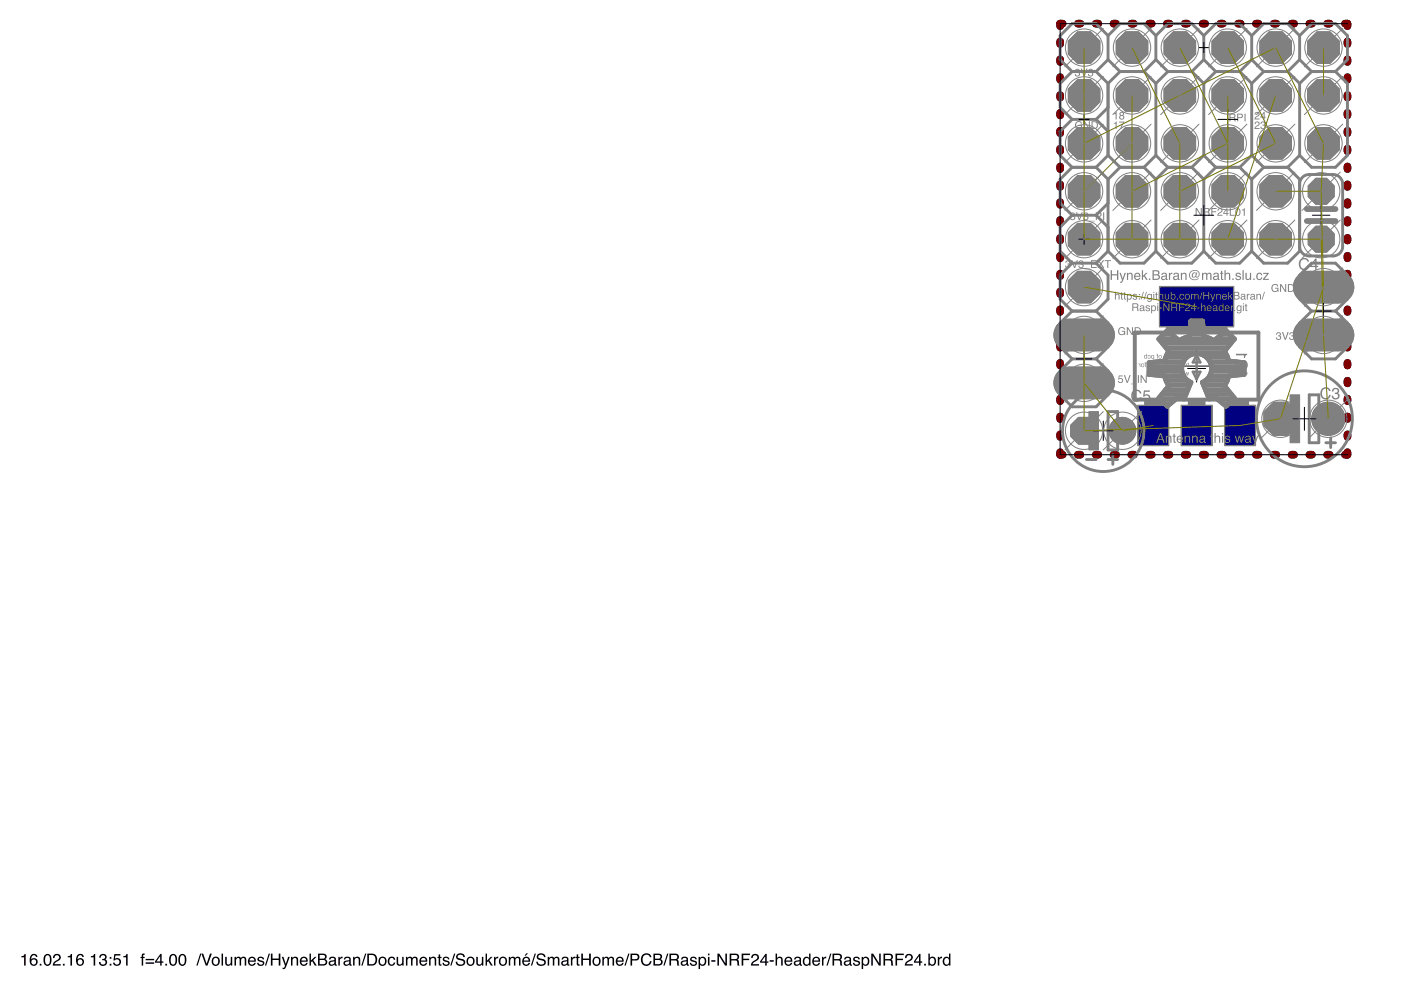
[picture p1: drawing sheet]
<svg xmlns="http://www.w3.org/2000/svg" width="297mm" height="210mm" viewBox="0 0 297 210" stroke-linecap="round" stroke-linejoin="round" font-family="sans-serif">
<path d="M4.5 202.7l.5-.1 .2-.3h.2v2.4h-.3v-1.7h-.6zM6.7 202.4a.73 .73 0 0 1 .8-.1 .73 .73 0 0 1 .4 .6h-.3a.51 .51 0 0 0-.6-.4 .51 .51 0 0 0-.4 .7v.2a.82 .82 0 0 1 1.2 .2 .82 .82 0 0 1-.3 1.2 .82 .82 0 0 1-1.1-.5l-.1-1.2zM6.7 204a.53 .53 0 0 0 1 0 .53 .53 0 0 0-1 0zM8.4 204.3h.4v.4h-.4zM9.6 202.4a.91 .91 0 0 1 1 .1 .91 .91 0 0 1 .3 1 .9 .9 0 0 1-.3 1.1 .9 .9 0 0 1-1.2-.2 1.91 1.91 0 0 1 .2-2zM9.8 202.6a1.65 1.65 0 0 0 .1 1.9h.2a1.25 1.25 0 0 0 .2-1.9zM11.5 202.4a.81 .81 0 0 1 1.3 .2 .81 .81 0 0 1-.6 1.2l-.7 .6h1.4v.3h-1.7a1.39 1.39 0 0 1 1.1-1.3 .5 .5 0 0 0 .2-.6 .5 .5 0 0 0-.6-.3 .5 .5 0 0 0-.3 .6h-.4zM13.3 204.3h.4v.4h-.4zM14.4 202.7l.4-.1 .2-.3h.3v2.4h-.4v-1.7h-.5zM16.5 202.4a.73 .73 0 0 1 .8-.1 .73 .73 0 0 1 .5 .6h-.3a.51 .51 0 0 0-.7-.4 .51 .51 0 0 0-.3 .7l-.1 .2a.82 .82 0 0 1 1.3 .2 .82 .82 0 0 1-.3 1.2 .82 .82 0 0 1-1.2-.5v-1.2zM16.5 204a.53 .53 0 0 0 1 0 .53 .53 0 0 0-1 0zM19.3 202.7l.4-.1 .2-.3h.3v2.4h-.3v-1.7h-.6zM21.3 202.4a.72 .72 0 0 1 1-.1 .72 .72 0 0 1 .1 1.1h-.1a.8 .8 0 0 1 .2 1.2 .8 .8 0 0 1-1.2 .1l-.3-.7h.3a.51 .51 0 0 0 .4 .6 .51 .51 0 0 0 .6-.5 .51 .51 0 0 0-.5-.5l-.1-.3a.45 .45 0 0 0 .6-.3 .45 .45 0 0 0-.3-.5 .45 .45 0 0 0-.6 .2v.4h-.4zM23.3 202.9h.3v.4h-.3zM23.3 204.3h.3v.4h-.3zM24.2 202.3h1.3v.3h-1l-.1 .7a.85 .85 0 0 1 1.2 .4 .85 .85 0 0 1-.6 1.1 .85 .85 0 0 1-1-.7h.3a.55 .55 0 0 0 .8 .3 .55 .55 0 0 0 .1-.9 .55 .55 0 0 0-.9 .1h-.3zM26.1 202.7l.5-.1 .2-.3h.3v2.4h-.4v-1.7h-.6zM30.1 202.3l.6-.1v.2l-.3 .1v.1v.3h.3v.2h-.3v1.6h-.4v-1.6h-.2v-.2h.2zM30.9 203.3h1.8v.3h-1.8zM30.9 204h1.8v.3h-1.8zM34 202.7l-.8 1.1h.8zM34 202.2h.3v1.6h.3v.3h-.3v.6h-.3v-.6h-1.1v-.3zM35.1 204.3h.3v.4h-.3zM36.2 202.4a.91 .91 0 0 1 1.1 .1 .91 .91 0 0 1 .3 1 .9 .9 0 0 1-.4 1.1 .9 .9 0 0 1-1.2-.2 1.91 1.91 0 0 1 .2-2zM36.4 202.6a1.65 1.65 0 0 0 .1 1.9h.2a1.25 1.25 0 0 0 .2-1.9zM38.2 202.4a.91 .91 0 0 1 1 .1 .91 .91 0 0 1 .3 1 .9 .9 0 0 1-.3 1.1 .9 .9 0 0 1-1.2-.2 1.91 1.91 0 0 1 .2-2zM38.4 202.6a1.65 1.65 0 0 0 .1 1.9h.2a1.25 1.25 0 0 0 .2-1.9zM42.4 202.2h.3l-.8 2.5h-.3zM42.7 202.2h.4l.7 2.1 .7-2.1h.4l-.9 2.5h-.4zM45.4 203.2a.66 .66 0 0 0-.2 .9 .66 .66 0 0 0 1 .2 .67 .67 0 0 0 .1-.9 .67 .67 0 0 0-.9-.2zM45.1 203.1a.92 .92 0 0 1 1.3 .1 .92 .92 0 0 1 0 1.3 .92 .92 0 0 1-1.3 0l-.2-.7zM47 202.2h.3v2.5h-.3zM47.7 202.9h.4v1.2a.47 .47 0 0 0 .6 .4 .47 .47 0 0 0 .2-.7v-.9h.3v1.8h-.3v-.2a.64 .64 0 0 1-.7 .3 .64 .64 0 0 1-.5-.7zM49.7 202.9h.3v.2a.6 .6 0 0 1 1.1 0 .62 .62 0 0 1 .7-.2 .62 .62 0 0 1 .4 .6v1.2h-.3v-1.3a.4 .4 0 0 0-.5-.3 .4 .4 0 0 0-.3 .5v1.1h-.3v-1.2a.42 .42 0 0 0-.5-.4 .42 .42 0 0 0-.3 .6v1h-.3zM52.8 203.1a.85 .85 0 0 1 1-.2 .85 .85 0 0 1 .5 1h-1.4a.53 .53 0 0 0 .4 .6 .53 .53 0 0 0 .6-.4h.3a.9 .9 0 0 1-1.3 .6 .9 .9 0 0 1-.2-1.4zM53.1 203.3l-.2 .4h1l-.3-.6zM54.8 203a.74 .74 0 0 1 1.2 .4h-.3a.39 .39 0 0 0-.4-.3 .39 .39 0 0 0-.4 .3l.2 .2a.79 .79 0 0 1 .9 .7 .8 .8 0 0 1-.8 .5 .8 .8 0 0 1-.7-.7h.3a.45 .45 0 0 0 .5 .4 .45 .45 0 0 0 .4-.4l-.1-.1a.93 .93 0 0 1-1-.7zM57 202.2h.2l-.8 2.5h-.2zM57.4 202.2h.4v1h1.3v-1h.3v2.5h-.3v-1.2h-1.3v1.2h-.4zM59.7 202.9h.4l.5 1.5 .5-1.5h.3l-.7 2a.61 .61 0 0 1-.8 .6v-.3h.3l.2-.4zM61.7 202.9h.3v.2a.66 .66 0 0 1 .8-.2 .66 .66 0 0 1 .4 .6v1.2h-.3v-1.1a.46 .46 0 0 0-.6-.5 .46 .46 0 0 0-.3 .7v.9h-.3zM63.8 203.1a.85 .85 0 0 1 1-.2 .85 .85 0 0 1 .5 1h-1.4a.53 .53 0 0 0 .4 .6 .53 .53 0 0 0 .6-.4h.3a.9 .9 0 0 1-1.3 .6 .9 .9 0 0 1-.2-1.4zM64.1 203.3l-.2 .4h1l-.3-.6zM65.6 202.2h.3v1.5l.8-.8h.4l-.7 .7 .8 1.1h-.4l-.6-.9-.3 .2v.7h-.3zM67.8 202.5v.8h.6a.41 .41 0 0 0 .5-.4 .41 .41 0 0 0-.5-.4zM67.8 203.5v.9h.7a.46 .46 0 0 0 .5-.5 .46 .46 0 0 0-.5-.4zM67.4 202.2h1.1a.63 .63 0 0 1 .7 .4 .63 .63 0 0 1-.3 .8 .72 .72 0 0 1 .5 .8 .72 .72 0 0 1-.9 .5h-1.1zM70 204.1a.44 .44 0 0 0 .6 .4 .44 .44 0 0 0 .2-.7zM69.9 203.1a.8 .8 0 0 1 1.3 .2v1.1l.2 .1v.2h-.3l-.2-.2a.63 .63 0 0 1-.9 .3 .63 .63 0 0 1 0-1l.9-.3a.42 .42 0 0 0-.4-.4 .42 .42 0 0 0-.4 .3h-.3zM71.7 202.9h.3v.3l.4-.3 .2-.1v.4a.5 .5 0 0 0-.6 .5v1h-.3zM73.2 204.1a.44 .44 0 0 0 .6 .4 .44 .44 0 0 0 .2-.7zM73 203.1a.8 .8 0 0 1 1.4 .2v1.1l.2 .1v.2h-.4l-.1-.2a.63 .63 0 0 1-1 .3 .63 .63 0 0 1 0-1l.9-.3a.42 .42 0 0 0-.3-.4 .42 .42 0 0 0-.5 .3h-.3zM74.9 202.9h.3v.2a.66 .66 0 0 1 .7-.2 .66 .66 0 0 1 .5 .6v1.2h-.3v-1.1a.46 .46 0 0 0-.6-.5 .46 .46 0 0 0-.3 .7v.9h-.3zM77.4 202.2h.3l-.8 2.5h-.3zM78.2 202.5v1.9h.6a.99 .99 0 0 0 .8-.9 .99 .99 0 0 0-.8-1zM77.9 202.2h1a1.29 1.29 0 0 1 1.1 1.3 1.29 1.29 0 0 1-1.1 1.2h-1zM80.8 203.2a.66 .66 0 0 0-.2 .9 .66 .66 0 0 0 .9 .2 .67 .67 0 0 0 .1-.9 .67 .67 0 0 0-.8-.2zM80.5 203.1a.92 .92 0 0 1 1.2 .1 .92 .92 0 0 1 0 1.3 .92 .92 0 0 1-1.2 0l-.3-.7zM82.4 203.1a.76 .76 0 0 1 .9-.3 .76 .76 0 0 1 .5 .7h-.3a.51 .51 0 0 0-.7-.4 .51 .51 0 0 0-.3 .8 .49 .49 0 0 0 .4 .6 .49 .49 0 0 0 .6-.4h.3a.83 .83 0 0 1-1.1 .6 .83 .83 0 0 1-.5-1.1zM84.1 202.9h.3v1.2a.47 .47 0 0 0 .6 .4 .47 .47 0 0 0 .3-.7v-.9h.3v1.8h-.3v-.2a.64 .64 0 0 1-.7 .3 .64 .64 0 0 1-.5-.7zM86.1 202.9h.3v.2a.6 .6 0 0 1 1 0 .62 .62 0 0 1 .7-.2 .62 .62 0 0 1 .5 .6v1.2h-.4v-1.3a.4 .4 0 0 0-.5-.3 .4 .4 0 0 0-.2 .5v1.1h-.4v-1.2a.42 .42 0 0 0-.5-.4 .42 .42 0 0 0-.2 .6v1h-.3zM89.1 203.1a.85 .85 0 0 1 1.1-.2 .85 .85 0 0 1 .4 1h-1.4a.53 .53 0 0 0 .4 .6 .53 .53 0 0 0 .7-.4h.3a.9 .9 0 0 1-1.3 .6 .9 .9 0 0 1-.3-1.4zM89.4 203.3l-.2 .4h1.1l-.4-.6zM91 202.9h.3v.2a.66 .66 0 0 1 .7-.2 .66 .66 0 0 1 .5 .6v1.2h-.3v-1.1a.46 .46 0 0 0-.6-.5 .46 .46 0 0 0-.3 .7v.9h-.3zM93 202.4h.3v.5h.3v.2h-.3v1.2l.3 .2v.2a.44 .44 0 0 1-.6-.3v-1.3h-.2v-.2h.2zM94.1 203a.74 .74 0 0 1 1.2 .4h-.3a.39 .39 0 0 0-.4-.3 .39 .39 0 0 0-.4 .3l.2 .2a.79 .79 0 0 1 .9 .7 .8 .8 0 0 1-.8 .5 .8 .8 0 0 1-.7-.7h.3a.45 .45 0 0 0 .5 .4 .45 .45 0 0 0 .4-.4l-.1-.1a.93 .93 0 0 1-1-.7zM96.3 202.2h.2l-.8 2.5h-.2zM96.9 202.3a1 1 0 0 1 1.7 .6h-.4a.59 .59 0 0 0-.6-.5 .59 .59 0 0 0-.5 .6l.2 .2a1.22 1.22 0 0 1 1.3 .8 1.03 1.03 0 0 1-1 .8 1.03 1.03 0 0 1-1-.9h.3a.67 .67 0 0 0 .7 .6 .67 .67 0 0 0 .7-.6l-.1-.1a2.06 2.06 0 0 1-1.5-.7v-.4zM99.5 203.2a.66 .66 0 0 0-.3 .9 .66 .66 0 0 0 1 .2 .67 .67 0 0 0 .1-.9 .67 .67 0 0 0-.8-.2zM99.1 203.1a.92 .92 0 0 1 1.3 .1 .92 .92 0 0 1 0 1.3 .92 .92 0 0 1-1.3 0l-.2-.7zM101 202.9h.3v1.2a.47 .47 0 0 0 .6 .4 .47 .47 0 0 0 .3-.7v-.9h.3v1.8h-.3v-.2a.64 .64 0 0 1-.7 .3 .64 .64 0 0 1-.5-.7zM103 202.2h.3v1.5l.8-.8h.3l-.7 .7 .8 1.1h-.4l-.6-.9-.2 .2v.7h-.3zM104.7 202.9h.3v.3l.4-.3 .2-.1v.4a.5 .5 0 0 0-.6 .5v1h-.3zM106.3 203.2a.66 .66 0 0 0-.2 .9 .66 .66 0 0 0 1 .2 .67 .67 0 0 0 .1-.9 .67 .67 0 0 0-.9-.2zM106 203.1a.92 .92 0 0 1 1.3 .1 .92 .92 0 0 1 0 1.3 .92 .92 0 0 1-1.3 0l-.2-.7zM107.9 202.9h.3v.2a.6 .6 0 0 1 1 0 .62 .62 0 0 1 .7-.2 .62 .62 0 0 1 .5 .6v1.2h-.4v-1.3a.4 .4 0 0 0-.5-.3 .4 .4 0 0 0-.2 .5v1.1h-.3v-1.2a.42 .42 0 0 0-.6-.4 .42 .42 0 0 0-.2 .6v1h-.3zM111 203.1a.85 .85 0 0 1 1-.2 .85 .85 0 0 1 .4 1h-1.4a.53 .53 0 0 0 .4 .6 .53 .53 0 0 0 .7-.4h.3a.9 .9 0 0 1-1.3 .6 .9 .9 0 0 1-.3-1.4zM111.2 203.3l-.1 .4h1l-.4-.6zM111.6 202.1h.3l-.4 .5h-.3zM113.4 202.2h.2l-.8 2.5h-.2zM114 202.3a1 1 0 0 1 1.7 .6h-.4a.59 .59 0 0 0-.6-.5 .59 .59 0 0 0-.5 .6l.2 .2a1.22 1.22 0 0 1 1.3 .8 1.03 1.03 0 0 1-1 .8 1.03 1.03 0 0 1-1-.9h.3a.67 .67 0 0 0 .7 .6 .67 .67 0 0 0 .7-.6l-.1-.1a2.06 2.06 0 0 1-1.5-.7v-.4zM116.1 202.9h.3v.2a.6 .6 0 0 1 1.1 0 .62 .62 0 0 1 .7-.2 .62 .62 0 0 1 .4 .6v1.2h-.3v-1.3a.4 .4 0 0 0-.5-.3 .4 .4 0 0 0-.3 .5v1.1h-.3v-1.2a.42 .42 0 0 0-.5-.4 .42 .42 0 0 0-.3 .6v1h-.3zM119.3 204.1a.44 .44 0 0 0 .6 .4 .44 .44 0 0 0 .2-.7zM119.2 203.1a.8 .8 0 0 1 1.3 .2v1.1l.2 .1v.2h-.3l-.2-.2a.63 .63 0 0 1-.9 .3 .63 .63 0 0 1 0-1l.9-.3a.42 .42 0 0 0-.4-.4 .42 .42 0 0 0-.4 .3h-.3zM121 202.9h.3v.3l.4-.3 .2-.1v.4a.5 .5 0 0 0-.5 .5v1h-.4zM122.3 202.4h.3v.5h.3v.2h-.3v1.2l.3 .2v.2a.44 .44 0 0 1-.6-.3v-1.3h-.3v-.2h.3zM123.2 202.2h.4v1h1.3v-1h.4v2.5h-.4v-1.2h-1.3v1.2h-.4zM126.2 203.2a.66 .66 0 0 0-.2 .9 .66 .66 0 0 0 .9 .2 .67 .67 0 0 0 .1-.9 .67 .67 0 0 0-.8-.2zM125.9 203.1a.92 .92 0 0 1 1.2 .1 .92 .92 0 0 1 0 1.3 .92 .92 0 0 1-1.3 0l-.2-.7zM127.7 202.9h.3v.2a.6 .6 0 0 1 1.1 0 .62 .62 0 0 1 .7-.2 .62 .62 0 0 1 .4 .6v1.2h-.3v-1.3a.4 .4 0 0 0-.5-.3 .4 .4 0 0 0-.3 .5v1.1h-.3v-1.2a.42 .42 0 0 0-.5-.4 .42 .42 0 0 0-.3 .6v1h-.3zM130.8 203.1a.85 .85 0 0 1 1-.2 .85 .85 0 0 1 .4 1h-1.3a.53 .53 0 0 0 .4 .6 .53 .53 0 0 0 .6-.4h.3a.9 .9 0 0 1-1.3 .6 .9 .9 0 0 1-.2-1.4zM131 203.3l-.1 .4h1l-.3-.6zM133.2 202.2h.3l-.8 2.5h-.3zM133.7 202.2h1.1a.73 .73 0 0 1 .8 .7 .73 .73 0 0 1-.8 .8h-.8v1h-.3zM134 202.5v.9h.7a.45 .45 0 0 0 .5-.5 .45 .45 0 0 0-.5-.4zM136.2 202.5a1.1 1.1 0 0 1 1.1-.4 1.1 1.1 0 0 1 .8 .8h-.3a.82 .82 0 0 0-1.1-.4 .82 .82 0 0 0-.5 1 .8 .8 0 0 0 .7 1 .8 .8 0 0 0 .9-.7h.3a1.17 1.17 0 0 1-1.4 .9 1.17 1.17 0 0 1-.8-1.5zM138.9 202.5v.8h.6a.41 .41 0 0 0 .5-.4 .41 .41 0 0 0-.5-.4zM138.9 203.5v.9h.7a.46 .46 0 0 0 .6-.5 .46 .46 0 0 0-.6-.4zM138.5 202.2h1.1a.63 .63 0 0 1 .7 .4 .63 .63 0 0 1-.3 .8 .72 .72 0 0 1 .5 .8 .72 .72 0 0 1-.9 .5h-1.1zM141.4 202.2h.3l-.8 2.5h-.3zM142.3 202.5v.9h.8a.44 .44 0 0 0 .5-.5 .44 .44 0 0 0-.5-.4zM141.9 202.2h1.2a.69 .69 0 0 1 .8 .4 .69 .69 0 0 1-.3 .9l.3 .3 .1 .9h-.4l-.1-.9-.4-.2h-.8v1.1h-.4zM144.7 204.1a.44 .44 0 0 0 .6 .4 .44 .44 0 0 0 .2-.7zM144.5 203.1a.8 .8 0 0 1 1.4 .2v1.1l.2 .1v.2h-.4l-.1-.2a.63 .63 0 0 1-1 .3 .63 .63 0 0 1 0-1l.9-.3a.42 .42 0 0 0-.3-.4 .42 .42 0 0 0-.5 .3h-.3zM146.5 203a.74 .74 0 0 1 1.2 .4h-.3a.39 .39 0 0 0-.4-.3 .39 .39 0 0 0-.3 .3l.1 .2a.79 .79 0 0 1 1 .7 .8 .8 0 0 1-.9 .5 .8 .8 0 0 1-.6-.7h.3a.45 .45 0 0 0 .4 .4 .45 .45 0 0 0 .4-.4v-.1a.93 .93 0 0 1-1.1-.7zM148.6 203.2a.71 .71 0 0 0-.2 .8 .71 .71 0 0 0 .7 .5 .72 .72 0 0 0 .3-.8 .72 .72 0 0 0-.7-.6zM148.1 202.9h.3v.2a.75 .75 0 0 1 .9-.2 .75 .75 0 0 1 .4 .9 .78 .78 0 0 1-.3 .9 .78 .78 0 0 1-1-.2v1h-.3zM150.1 202.9h.3v1.8h-.3zM150.1 202.2h.3v.3h-.3zM150.8 203.6h.9v.3h-.9zM152.1 202.2h.4l1.3 2v-2h.3v2.5h-.4l-1.3-2v2h-.3zM155 202.5v.9h.8a.44 .44 0 0 0 .6-.5 .44 .44 0 0 0-.5-.4zM154.7 202.2h1.2a.69 .69 0 0 1 .8 .4 .69 .69 0 0 1-.3 .9l.2 .3 .2 .9h-.4l-.1-.9-.5-.2h-.8v1.1h-.3zM157.2 202.2h1.8v.3h-1.4v.8h1.2v.3h-1.2v1.1h-.4zM159.6 202.4a.81 .81 0 0 1 1.2 .2 .81 .81 0 0 1-.5 1.2l-.7 .6h1.3v.3h-1.7a1.39 1.39 0 0 1 1.1-1.3 .5 .5 0 0 0 .2-.6 .5 .5 0 0 0-.6-.3 .5 .5 0 0 0-.3 .6h-.3zM162.2 202.7l-.8 1.1h.8zM162.3 202.2h.3v1.6h.3v.3h-.3v.6h-.4v-.6h-1v-.3zM163.2 203.6h.8v.3h-.8zM164.4 202.2h.3v.9a.65 .65 0 0 1 .8-.2 .65 .65 0 0 1 .4 .6v1.2h-.3v-1.1a.46 .46 0 0 0-.5-.5 .46 .46 0 0 0-.4 .6v1h-.3zM166.5 203.1a.85 .85 0 0 1 1.1-.2 .85 .85 0 0 1 .4 1h-1.4a.53 .53 0 0 0 .4 .6 .53 .53 0 0 0 .7-.4h.3a.9 .9 0 0 1-1.3 .6 .9 .9 0 0 1-.3-1.4zM166.8 203.3l-.2 .4h1.1l-.4-.6zM168.6 204.1a.44 .44 0 0 0 .6 .4 .44 .44 0 0 0 .3-.7zM168.5 203.1a.8 .8 0 0 1 1.3 .2v1.1l.2 .1v.2h-.3l-.2-.2a.63 .63 0 0 1-.9 .3 .63 .63 0 0 1 0-1l.9-.3a.42 .42 0 0 0-.4-.4 .42 .42 0 0 0-.4 .3h-.3zM170.7 203.3a.64 .64 0 0 0-.1 .9 .64 .64 0 0 0 .8 .1 .64 .64 0 0 0 .1-.8 .64 .64 0 0 0-.8-.2zM170.6 203l.6-.1 .3 .2v-.9h.3v2.5h-.2v-.2a.8 .8 0 0 1-1.1 .1 .8 .8 0 0 1-.3-1zM172.4 203.1a.85 .85 0 0 1 1.1-.2 .85 .85 0 0 1 .4 1h-1.4a.53 .53 0 0 0 .4 .6 .53 .53 0 0 0 .7-.4h.3a.9 .9 0 0 1-1.3 .6 .9 .9 0 0 1-.3-1.4zM172.7 203.3l-.2 .4h1.1l-.4-.6zM174.3 202.9h.3v.3l.3-.3 .3-.1v.4a.5 .5 0 0 0-.6 .5v1h-.3zM176 202.2h.3l-.8 2.5h-.3zM176.9 202.5v.9h.7a.44 .44 0 0 0 .6-.5 .44 .44 0 0 0-.5-.4zM176.5 202.2h1.2a.69 .69 0 0 1 .8 .4 .69 .69 0 0 1-.3 .9l.2 .3 .2 .9h-.4l-.1-.9-.5-.2h-.7v1.1h-.4zM179.3 204.1a.44 .44 0 0 0 .5 .4 .44 .44 0 0 0 .3-.7zM179.1 203.1a.8 .8 0 0 1 1.3 .2v1.1l.2 .1v.2h-.3l-.2-.2a.63 .63 0 0 1-.9 .3 .63 .63 0 0 1 0-1l.9-.3a.42 .42 0 0 0-.4-.4 .42 .42 0 0 0-.4 .3h-.3zM181.1 203a.74 .74 0 0 1 1.2 .4h-.3a.39 .39 0 0 0-.4-.3 .39 .39 0 0 0-.4 .3l.2 .2a.79 .79 0 0 1 .9 .7 .8 .8 0 0 1-.8 .5 .8 .8 0 0 1-.7-.7h.3a.45 .45 0 0 0 .5 .4 .45 .45 0 0 0 .4-.4l-.1-.1a.93 .93 0 0 1-1-.7zM183.2 203.2a.71 .71 0 0 0-.2 .8 .71 .71 0 0 0 .7 .5 .72 .72 0 0 0 .3-.8 .72 .72 0 0 0-.7-.6zM182.7 202.9h.3v.2a.75 .75 0 0 1 .9-.2 .75 .75 0 0 1 .4 .9 .78 .78 0 0 1-.3 .9 .78 .78 0 0 1-1-.2v1h-.3zM184.7 202.2h.4l1.3 2v-2h.3v2.5h-.4l-1.3-2v2h-.3zM187.7 202.5v.9h.8a.44 .44 0 0 0 .5-.5 .44 .44 0 0 0-.5-.4zM187.3 202.2h1.2a.69 .69 0 0 1 .8 .4 .69 .69 0 0 1-.3 .9l.2 .3 .2 .9h-.4l-.1-.9-.5-.2h-.7v1.1h-.4zM189.9 202.2h1.7v.3h-1.4v.8h1.2v.3h-1.2v1.1h-.3zM192.2 202.4a.81 .81 0 0 1 1.2 .2 .81 .81 0 0 1-.5 1.2l-.7 .6h1.3v.3h-1.7a1.39 1.39 0 0 1 1.1-1.3 .5 .5 0 0 0 .2-.6 .5 .5 0 0 0-.6-.3 .5 .5 0 0 0-.3 .6h-.3zM194.8 202.7l-.7 1.1h.7zM194.9 202.2h.3v1.6h.3v.3h-.3v.6h-.3v-.6h-1.1v-.3zM195.9 204.3h.4v.4h-.4zM196.8 202.2h.3v.9a.81 .81 0 0 1 1.1-.1 .81 .81 0 0 1 .2 1 .73 .73 0 0 1-.5 .7 .73 .73 0 0 1-.8-.2v.2h-.3zM197.3 203.3a.64 .64 0 0 0-.2 .8 .64 .64 0 0 0 .9 .2 .65 .65 0 0 0 .1-.8 .65 .65 0 0 0-.8-.2zM198.8 202.9h.3v.3l.4-.3 .2-.1v.4a.5 .5 0 0 0-.6 .5v1h-.3zM200.3 203.3a.64 .64 0 0 0-.1 .9 .64 .64 0 0 0 .9 .1 .64 .64 0 0 0 .1-.8 .64 .64 0 0 0-.9-.2zM200.2 203l.7-.1 .3 .2v-.9h.3v2.5h-.3v-.2a.8 .8 0 0 1-1.1 .1 .8 .8 0 0 1-.2-1z" fill="#000"/>
<path d="M250.3 77.6h6.8M253.7 74.3v6.7" fill="none" stroke="#000" stroke-width=".21"/>
<path d="M262 79v.3h2.5v-.3zM262.3 76.7a1.17 1.17 0 0 0-.1 1.4 1.17 1.17 0 0 0 1.4 .4 1.09 1.09 0 0 0 1-1 1.09 1.09 0 0 0-.8-1.1v.3a.79 .79 0 0 1 .4 1 .79 .79 0 0 1-1 .5 .77 .77 0 0 1-.9-.6 .77 .77 0 0 1 .6-.9v-.3zM262 75v.3h1.7v.6h.3l.1-.5 .3-.1v-.3z" fill="#808080"/>
<g fill="#808080" stroke="#808080" stroke-width=".21">
<path d="M247.3 63h12.8v7.4h-12.8z"/>
<path d="M252 84.8h3.4v7.4h-3.4z"/>
<path d="M261.2 84.8h3.5v7.4h-3.5z"/>
<path d="M242.7 84.8h3.5v7.4h-3.5z"/>
<path d="M259.9 86.2h6v8h-6z"/>
<path d="M250.7 86.2h6v8h-6z"/>
<path d="M241.5 86.2h6v8h-6z"/>
<path d="M246.1 61h15.2v8h-15.2z"/>
<path d="M259.6 85.9h6.6v8.6h-6.6z"/>
<path d="M250.4 85.9h6.6v8.6h-6.6z"/>
<path d="M241.2 85.9h6.6v8.6h-6.6z"/>
<path d="M245.8 60.7h15.8v8.6h-15.8z"/>
<path d="M224.3 79a3.3 3.3 0 0 1 2.2-1.2h6.7a3.4 3.4 0 0 1 3.1 3.4 3.4 3.4 0 0 1-3.1 3.3h-6.7a3.4 3.4 0 0 1-2.2-5.5z"/>
<path d="M224.3 68.8a3.3 3.3 0 0 1 2.2-1.1h6.7a3.4 3.4 0 0 1 3.1 3.3 3.4 3.4 0 0 1-3.1 3.4h-6.7a3.4 3.4 0 0 1-2.2-5.6z"/>
<path d="M275.4 68.5l.9-.6 1-.2h6.6a3.4 3.4 0 0 1 3.1 3.3 3.4 3.4 0 0 1-3.1 3.4h-6.6a3.4 3.4 0 0 1-2.9-2.3 3.4 3.4 0 0 1 1-3.6z"/>
<path d="M275 58.7a3.3 3.3 0 0 1 2.3-1.2h6.6a3.4 3.4 0 0 1 3.1 3.4 3.4 3.4 0 0 1-3.1 3.3h-6.6a3.4 3.4 0 0 1-2.3-5.5z"/>
<circle cx="271.5" cy="88.8" r="3.8"/>
<circle cx="280.1" cy="50.7" r="2.98"/>
<circle cx="280.1" cy="40.6" r="2.98"/>
<circle cx="229.8" cy="91.3" r="3.1"/>
<circle cx="240" cy="30.4" r="3.6"/>
<circle cx="240" cy="20.2" r="3.6"/>
<circle cx="250.1" cy="30.4" r="3.6"/>
<circle cx="250.1" cy="20.2" r="3.6"/>
<circle cx="260.3" cy="30.4" r="3.6"/>
<circle cx="260.3" cy="20.2" r="3.6"/>
<circle cx="270.5" cy="30.4" r="3.6"/>
<circle cx="270.5" cy="20.2" r="3.6"/>
<circle cx="280.6" cy="30.4" r="3.6"/>
<circle cx="280.6" cy="20.2" r="3.6"/>
<circle cx="240" cy="50.7" r="3.6"/>
<circle cx="240" cy="40.6" r="3.6"/>
<circle cx="250.1" cy="50.7" r="3.6"/>
<circle cx="250.1" cy="40.6" r="3.6"/>
<circle cx="260.3" cy="50.7" r="3.6"/>
<circle cx="260.3" cy="40.6" r="3.6"/>
<circle cx="270.5" cy="50.7" r="3.6"/>
<circle cx="270.5" cy="40.6" r="3.6"/>
<circle cx="229.8" cy="40.6" r="3.6"/>
<circle cx="229.8" cy="50.7" r="3.6"/>
<circle cx="229.8" cy="60.9" r="3.6"/>
<circle cx="229.8" cy="20.2" r="3.6"/>
<circle cx="229.8" cy="30.4" r="3.6"/>
<circle cx="229.8" cy="10.1" r="3.6"/>
<circle cx="240" cy="10.1" r="3.6"/>
<circle cx="250.1" cy="10.1" r="3.6"/>
<circle cx="260.3" cy="10.1" r="3.6"/>
<circle cx="270.5" cy="10.1" r="3.6"/>
<circle cx="280.6" cy="10.1" r="3.6"/>
</g>
<path d="M240.6 70.5h26.2v14.2h-26.2z" fill="none" stroke="#808080" stroke-width=".83"/>
<g fill="#808080" stroke="#808080" stroke-width=".21">
<circle cx="281.6" cy="88.8" r="3.5"/>
<circle cx="238" cy="91.3" r="2.84"/>
</g>
<g fill="#000080" stroke="#000080" stroke-width=".21">
<path d="M259.9 86.2h6v8h-6z"/>
<path d="M250.7 86.2h6v8h-6z"/>
<path d="M241.5 86.2h6v8h-6z"/>
<path d="M246.1 61h15.2v8h-15.2z"/>
</g>
<g fill="none" stroke="#000080" stroke-width="1.6">
<path d="M224.8 8.8v.5M224.8 12.6v.5M224.8 16.4v.5M225.3 5h-.5v.5M228.5 5h.6M232.3 5h.6M236.1 5h.5M239.9 5h.5M243.6 5h.6M247.4 5h.5M251.2 5h.5M255 5h.5"/>
<path d="M258.7 5h.6M262.5 5h.5M266.3 5h.5M270.1 5h.5M273.8 5h.6M277.6 5h.6M281.4 5h.5M285.2 5h.5v.5M285.7 8.8v.5M285.7 12.6v.5M285.7 16.4v.5M224.8 20.2v.5"/>
<path d="M224.8 23.9v.6M224.8 27.7v.6M224.8 31.5v.5M224.8 35.3v.5M224.8 39.1v.5M285.7 20.2v.5M285.7 23.9v.6M285.7 27.7v.6M285.7 31.5v.5M285.7 35.3v.5M285.7 39.1v.5M224.8 42.9v.5"/>
<path d="M224.8 46.7v.5M224.8 50.4v.6M224.8 54.2v.6M224.8 58v.5M285.7 42.9v.5M285.7 46.7v.5M285.7 50.4v.6M285.7 54.2v.6M285.7 58v.5M224.8 61.8v.5M224.8 65.6v.5M224.8 69.4v.5"/>
<path d="M224.8 73.2v.5M224.8 76.9v.6M285.7 61.8v.5M285.7 65.6v.5M285.7 69.4v.5M285.7 73.2v.5M285.7 76.9v.6M224.8 95.9v.5h.5M224.8 80.7v.6M224.8 84.5v.5M224.8 88.3v.5M224.8 92.1v.5"/>
<path d="M228.5 96.4h.6M232.3 96.4h.6M236.1 96.4h.5M239.9 96.4h.5M243.6 96.4h.6M247.4 96.4h.5M251.2 96.4h.5M255 96.4h.5M258.7 96.4h.6M262.5 96.4h.5M266.3 96.4h.5M270.1 96.4h.5"/>
<path d="M273.8 96.4h.6M277.6 96.4h.6M281.4 96.4h.5M285.7 80.7v.6M285.7 84.5v.5M285.7 88.3v.5M285.7 92.1v.5M285.7 95.9v.5h-.5"/>
</g>
<circle cx="271.5" cy="88.8" r="3.5" fill="#008000" stroke="#008000" stroke-width=".21"/>
<circle cx="271.5" cy="88.8" r="1.63" fill="#fff" stroke="#000" stroke-width=".21"/>
<circle cx="281.6" cy="88.8" r="3.2" fill="#008000" stroke="#008000" stroke-width=".21"/>
<circle cx="281.6" cy="88.8" r="1.63" fill="#fff" stroke="#000" stroke-width=".21"/>
<circle cx="280.1" cy="50.7" r="2.64" fill="#008000" stroke="#008000" stroke-width=".21"/>
<circle cx="280.1" cy="50.7" r="1.63" fill="#fff" stroke="#000" stroke-width=".21"/>
<circle cx="280.1" cy="40.6" r="2.64" fill="#008000" stroke="#008000" stroke-width=".21"/>
<circle cx="280.1" cy="40.6" r="1.63" fill="#fff" stroke="#000" stroke-width=".21"/>
<circle cx="229.8" cy="91.3" r="2.75" fill="#008000" stroke="#008000" stroke-width=".21"/>
<circle cx="229.8" cy="91.3" r="1.63" fill="#fff" stroke="#000" stroke-width=".21"/>
<circle cx="238" cy="91.3" r="2.54" fill="#008000" stroke="#008000" stroke-width=".21"/>
<circle cx="238" cy="91.3" r="1.63" fill="#fff" stroke="#000" stroke-width=".21"/>
<circle cx="240" cy="30.4" r="3.3" fill="#008000" stroke="#008000" stroke-width=".21"/>
<circle cx="240" cy="30.4" r="2.03" fill="#fff" stroke="#000" stroke-width=".21"/>
<circle cx="240" cy="20.2" r="3.3" fill="#008000" stroke="#008000" stroke-width=".21"/>
<circle cx="240" cy="20.2" r="2.03" fill="#fff" stroke="#000" stroke-width=".21"/>
<circle cx="250.1" cy="30.4" r="3.3" fill="#008000" stroke="#008000" stroke-width=".21"/>
<circle cx="250.1" cy="30.4" r="2.03" fill="#fff" stroke="#000" stroke-width=".21"/>
<circle cx="250.1" cy="20.2" r="3.3" fill="#008000" stroke="#008000" stroke-width=".21"/>
<circle cx="250.1" cy="20.2" r="2.03" fill="#fff" stroke="#000" stroke-width=".21"/>
<circle cx="260.3" cy="30.4" r="3.3" fill="#008000" stroke="#008000" stroke-width=".21"/>
<circle cx="260.3" cy="30.4" r="2.03" fill="#fff" stroke="#000" stroke-width=".21"/>
<circle cx="260.3" cy="20.2" r="3.3" fill="#008000" stroke="#008000" stroke-width=".21"/>
<circle cx="260.3" cy="20.2" r="2.03" fill="#fff" stroke="#000" stroke-width=".21"/>
<circle cx="270.5" cy="30.4" r="3.3" fill="#008000" stroke="#008000" stroke-width=".21"/>
<circle cx="270.5" cy="30.4" r="2.03" fill="#fff" stroke="#000" stroke-width=".21"/>
<circle cx="270.5" cy="20.2" r="3.3" fill="#008000" stroke="#008000" stroke-width=".21"/>
<circle cx="270.5" cy="20.2" r="2.03" fill="#fff" stroke="#000" stroke-width=".21"/>
<circle cx="280.6" cy="30.4" r="3.3" fill="#008000" stroke="#008000" stroke-width=".21"/>
<circle cx="280.6" cy="30.4" r="2.03" fill="#fff" stroke="#000" stroke-width=".21"/>
<circle cx="280.6" cy="20.2" r="3.3" fill="#008000" stroke="#008000" stroke-width=".21"/>
<circle cx="280.6" cy="20.2" r="2.03" fill="#fff" stroke="#000" stroke-width=".21"/>
<circle cx="240" cy="50.7" r="3.3" fill="#008000" stroke="#008000" stroke-width=".21"/>
<circle cx="240" cy="50.7" r="2.03" fill="#fff" stroke="#000" stroke-width=".21"/>
<circle cx="240" cy="40.6" r="3.3" fill="#008000" stroke="#008000" stroke-width=".21"/>
<circle cx="240" cy="40.6" r="2.03" fill="#fff" stroke="#000" stroke-width=".21"/>
<circle cx="250.1" cy="50.7" r="3.3" fill="#008000" stroke="#008000" stroke-width=".21"/>
<circle cx="250.1" cy="50.7" r="2.03" fill="#fff" stroke="#000" stroke-width=".21"/>
<circle cx="250.1" cy="40.6" r="3.3" fill="#008000" stroke="#008000" stroke-width=".21"/>
<circle cx="250.1" cy="40.6" r="2.03" fill="#fff" stroke="#000" stroke-width=".21"/>
<circle cx="260.3" cy="50.7" r="3.3" fill="#008000" stroke="#008000" stroke-width=".21"/>
<circle cx="260.3" cy="50.7" r="2.03" fill="#fff" stroke="#000" stroke-width=".21"/>
<circle cx="260.3" cy="40.6" r="3.3" fill="#008000" stroke="#008000" stroke-width=".21"/>
<circle cx="260.3" cy="40.6" r="2.03" fill="#fff" stroke="#000" stroke-width=".21"/>
<circle cx="270.5" cy="50.7" r="3.3" fill="#008000" stroke="#008000" stroke-width=".21"/>
<circle cx="270.5" cy="50.7" r="2.03" fill="#fff" stroke="#000" stroke-width=".21"/>
<circle cx="270.5" cy="40.6" r="3.3" fill="#008000" stroke="#008000" stroke-width=".21"/>
<circle cx="270.5" cy="40.6" r="2.03" fill="#fff" stroke="#000" stroke-width=".21"/>
<circle cx="229.8" cy="40.6" r="3.3" fill="#008000" stroke="#008000" stroke-width=".21"/>
<circle cx="229.8" cy="40.6" r="2.03" fill="#fff" stroke="#000" stroke-width=".21"/>
<circle cx="229.8" cy="50.7" r="3.3" fill="#008000" stroke="#008000" stroke-width=".21"/>
<circle cx="229.8" cy="50.7" r="2.03" fill="#fff" stroke="#000" stroke-width=".21"/>
<circle cx="229.8" cy="60.9" r="3.3" fill="#008000" stroke="#008000" stroke-width=".21"/>
<circle cx="229.8" cy="60.9" r="2.03" fill="#fff" stroke="#000" stroke-width=".21"/>
<path d="M226.8 81.2h6.1" fill="none" stroke="#008000" stroke-width="6.1"/>
<circle cx="229.8" cy="81.2" r="2.03" fill="#fff" stroke="#000" stroke-width=".21"/>
<path d="M226.8 71h6.1" fill="none" stroke="#008000" stroke-width="6.1"/>
<circle cx="229.8" cy="71" r="2.03" fill="#fff" stroke="#000" stroke-width=".21"/>
<path d="M277.6 71h6.1" fill="none" stroke="#008000" stroke-width="6.1"/>
<circle cx="280.6" cy="71" r="2.03" fill="#fff" stroke="#000" stroke-width=".21"/>
<path d="M277.6 60.9h6.1" fill="none" stroke="#008000" stroke-width="6.1"/>
<circle cx="280.6" cy="60.9" r="2.03" fill="#fff" stroke="#000" stroke-width=".21"/>
<circle cx="229.8" cy="20.2" r="3.3" fill="#008000" stroke="#008000" stroke-width=".21"/>
<circle cx="229.8" cy="20.2" r="2.03" fill="#fff" stroke="#000" stroke-width=".21"/>
<circle cx="229.8" cy="30.4" r="3.3" fill="#008000" stroke="#008000" stroke-width=".21"/>
<circle cx="229.8" cy="30.4" r="2.03" fill="#fff" stroke="#000" stroke-width=".21"/>
<circle cx="229.8" cy="10.1" r="3.3" fill="#008000" stroke="#008000" stroke-width=".21"/>
<circle cx="229.8" cy="10.1" r="2.03" fill="#fff" stroke="#000" stroke-width=".21"/>
<circle cx="240" cy="10.1" r="3.3" fill="#008000" stroke="#008000" stroke-width=".21"/>
<circle cx="240" cy="10.1" r="2.03" fill="#fff" stroke="#000" stroke-width=".21"/>
<circle cx="250.1" cy="10.1" r="3.3" fill="#008000" stroke="#008000" stroke-width=".21"/>
<circle cx="250.1" cy="10.1" r="2.03" fill="#fff" stroke="#000" stroke-width=".21"/>
<circle cx="260.3" cy="10.1" r="3.3" fill="#008000" stroke="#008000" stroke-width=".21"/>
<circle cx="260.3" cy="10.1" r="2.03" fill="#fff" stroke="#000" stroke-width=".21"/>
<circle cx="270.5" cy="10.1" r="3.3" fill="#008000" stroke="#008000" stroke-width=".21"/>
<circle cx="270.5" cy="10.1" r="2.03" fill="#fff" stroke="#000" stroke-width=".21"/>
<circle cx="280.6" cy="10.1" r="3.3" fill="#008000" stroke="#008000" stroke-width=".21"/>
<circle cx="280.6" cy="10.1" r="2.03" fill="#fff" stroke="#000" stroke-width=".21"/>
<g fill="none" stroke="#800000" stroke-width="1.6">
<path d="M224.8 8.8v.5M224.8 12.6v.5M224.8 16.4v.5M225.3 5h-.5v.5M228.5 5h.6M232.3 5h.6M236.1 5h.5M239.9 5h.5M243.6 5h.6M247.4 5h.5M251.2 5h.5M255 5h.5"/>
<path d="M258.7 5h.6M262.5 5h.5M266.3 5h.5M270.1 5h.5M273.8 5h.6M277.6 5h.6M281.4 5h.5M285.2 5h.5v.5M285.7 8.8v.5M285.7 12.6v.5M285.7 16.4v.5M224.8 20.2v.5"/>
<path d="M224.8 23.9v.6M224.8 27.7v.6M224.8 31.5v.5M224.8 35.3v.5M224.8 39.1v.5M285.7 20.2v.5M285.7 23.9v.6M285.7 27.7v.6M285.7 31.5v.5M285.7 35.3v.5M285.7 39.1v.5M224.8 42.9v.5"/>
<path d="M224.8 46.7v.5M224.8 50.4v.6M224.8 54.2v.6M224.8 58v.5M285.7 42.9v.5M285.7 46.7v.5M285.7 50.4v.6M285.7 54.2v.6M285.7 58v.5M224.8 61.8v.5M224.8 65.6v.5M224.8 69.4v.5"/>
<path d="M224.8 73.2v.5M224.8 76.9v.6M285.7 61.8v.5M285.7 65.6v.5M285.7 69.4v.5M285.7 73.2v.5M285.7 76.9v.6M224.8 95.9v.5h.5M224.8 80.7v.6M224.8 84.5v.5M224.8 88.3v.5M224.8 92.1v.5"/>
<path d="M228.5 96.4h.6M232.3 96.4h.6M236.1 96.4h.5M239.9 96.4h.5M243.6 96.4h.6M247.4 96.4h.5M251.2 96.4h.5M255 96.4h.5M258.7 96.4h.6M262.5 96.4h.5M266.3 96.4h.5M270.1 96.4h.5"/>
<path d="M273.8 96.4h.6M277.6 96.4h.6M281.4 96.4h.5M285.7 80.7v.6M285.7 84.5v.5M285.7 88.3v.5M285.7 92.1v.5M285.7 95.9v.5h-.5"/>
</g>
<circle cx="271.5" cy="88.8" r="3.5" fill="#008000" stroke="#008000" stroke-width=".21"/>
<circle cx="271.5" cy="88.8" r="1.63" fill="#fff" stroke="#000" stroke-width=".21"/>
<circle cx="281.6" cy="88.8" r="3.2" fill="#008000" stroke="#008000" stroke-width=".21"/>
<circle cx="281.6" cy="88.8" r="1.63" fill="#fff" stroke="#000" stroke-width=".21"/>
<circle cx="280.1" cy="50.7" r="2.64" fill="#008000" stroke="#008000" stroke-width=".21"/>
<circle cx="280.1" cy="50.7" r="1.63" fill="#fff" stroke="#000" stroke-width=".21"/>
<circle cx="280.1" cy="40.6" r="2.64" fill="#008000" stroke="#008000" stroke-width=".21"/>
<circle cx="280.1" cy="40.6" r="1.63" fill="#fff" stroke="#000" stroke-width=".21"/>
<circle cx="229.8" cy="91.3" r="2.75" fill="#008000" stroke="#008000" stroke-width=".21"/>
<circle cx="229.8" cy="91.3" r="1.63" fill="#fff" stroke="#000" stroke-width=".21"/>
<circle cx="238" cy="91.3" r="2.54" fill="#008000" stroke="#008000" stroke-width=".21"/>
<circle cx="238" cy="91.3" r="1.63" fill="#fff" stroke="#000" stroke-width=".21"/>
<circle cx="240" cy="30.4" r="3.3" fill="#008000" stroke="#008000" stroke-width=".21"/>
<circle cx="240" cy="30.4" r="2.03" fill="#fff" stroke="#000" stroke-width=".21"/>
<circle cx="240" cy="20.2" r="3.3" fill="#008000" stroke="#008000" stroke-width=".21"/>
<circle cx="240" cy="20.2" r="2.03" fill="#fff" stroke="#000" stroke-width=".21"/>
<circle cx="250.1" cy="30.4" r="3.3" fill="#008000" stroke="#008000" stroke-width=".21"/>
<circle cx="250.1" cy="30.4" r="2.03" fill="#fff" stroke="#000" stroke-width=".21"/>
<circle cx="250.1" cy="20.2" r="3.3" fill="#008000" stroke="#008000" stroke-width=".21"/>
<circle cx="250.1" cy="20.2" r="2.03" fill="#fff" stroke="#000" stroke-width=".21"/>
<circle cx="260.3" cy="30.4" r="3.3" fill="#008000" stroke="#008000" stroke-width=".21"/>
<circle cx="260.3" cy="30.4" r="2.03" fill="#fff" stroke="#000" stroke-width=".21"/>
<circle cx="260.3" cy="20.2" r="3.3" fill="#008000" stroke="#008000" stroke-width=".21"/>
<circle cx="260.3" cy="20.2" r="2.03" fill="#fff" stroke="#000" stroke-width=".21"/>
<circle cx="270.5" cy="30.4" r="3.3" fill="#008000" stroke="#008000" stroke-width=".21"/>
<circle cx="270.5" cy="30.4" r="2.03" fill="#fff" stroke="#000" stroke-width=".21"/>
<circle cx="270.5" cy="20.2" r="3.3" fill="#008000" stroke="#008000" stroke-width=".21"/>
<circle cx="270.5" cy="20.2" r="2.03" fill="#fff" stroke="#000" stroke-width=".21"/>
<circle cx="280.6" cy="30.4" r="3.3" fill="#008000" stroke="#008000" stroke-width=".21"/>
<circle cx="280.6" cy="30.4" r="2.03" fill="#fff" stroke="#000" stroke-width=".21"/>
<circle cx="280.6" cy="20.2" r="3.3" fill="#008000" stroke="#008000" stroke-width=".21"/>
<circle cx="280.6" cy="20.2" r="2.03" fill="#fff" stroke="#000" stroke-width=".21"/>
<circle cx="240" cy="50.7" r="3.3" fill="#008000" stroke="#008000" stroke-width=".21"/>
<circle cx="240" cy="50.7" r="2.03" fill="#fff" stroke="#000" stroke-width=".21"/>
<circle cx="240" cy="40.6" r="3.3" fill="#008000" stroke="#008000" stroke-width=".21"/>
<circle cx="240" cy="40.6" r="2.03" fill="#fff" stroke="#000" stroke-width=".21"/>
<circle cx="250.1" cy="50.7" r="3.3" fill="#008000" stroke="#008000" stroke-width=".21"/>
<circle cx="250.1" cy="50.7" r="2.03" fill="#fff" stroke="#000" stroke-width=".21"/>
<circle cx="250.1" cy="40.6" r="3.3" fill="#008000" stroke="#008000" stroke-width=".21"/>
<circle cx="250.1" cy="40.6" r="2.03" fill="#fff" stroke="#000" stroke-width=".21"/>
<circle cx="260.3" cy="50.7" r="3.3" fill="#008000" stroke="#008000" stroke-width=".21"/>
<circle cx="260.3" cy="50.7" r="2.03" fill="#fff" stroke="#000" stroke-width=".21"/>
<circle cx="260.3" cy="40.6" r="3.3" fill="#008000" stroke="#008000" stroke-width=".21"/>
<circle cx="260.3" cy="40.6" r="2.03" fill="#fff" stroke="#000" stroke-width=".21"/>
<circle cx="270.5" cy="50.7" r="3.3" fill="#008000" stroke="#008000" stroke-width=".21"/>
<circle cx="270.5" cy="50.7" r="2.03" fill="#fff" stroke="#000" stroke-width=".21"/>
<circle cx="270.5" cy="40.6" r="3.3" fill="#008000" stroke="#008000" stroke-width=".21"/>
<circle cx="270.5" cy="40.6" r="2.03" fill="#fff" stroke="#000" stroke-width=".21"/>
<circle cx="229.8" cy="40.6" r="3.3" fill="#008000" stroke="#008000" stroke-width=".21"/>
<circle cx="229.8" cy="40.6" r="2.03" fill="#fff" stroke="#000" stroke-width=".21"/>
<circle cx="229.8" cy="50.7" r="3.3" fill="#008000" stroke="#008000" stroke-width=".21"/>
<circle cx="229.8" cy="50.7" r="2.03" fill="#fff" stroke="#000" stroke-width=".21"/>
<circle cx="229.8" cy="60.9" r="3.3" fill="#008000" stroke="#008000" stroke-width=".21"/>
<circle cx="229.8" cy="60.9" r="2.03" fill="#fff" stroke="#000" stroke-width=".21"/>
<path d="M226.8 81.2h6.1" fill="none" stroke="#008000" stroke-width="6.1"/>
<circle cx="229.8" cy="81.2" r="2.03" fill="#fff" stroke="#000" stroke-width=".21"/>
<path d="M226.8 71h6.1" fill="none" stroke="#008000" stroke-width="6.1"/>
<circle cx="229.8" cy="71" r="2.03" fill="#fff" stroke="#000" stroke-width=".21"/>
<path d="M277.6 71h6.1" fill="none" stroke="#008000" stroke-width="6.1"/>
<circle cx="280.6" cy="71" r="2.03" fill="#fff" stroke="#000" stroke-width=".21"/>
<path d="M277.6 60.9h6.1" fill="none" stroke="#008000" stroke-width="6.1"/>
<circle cx="280.6" cy="60.9" r="2.03" fill="#fff" stroke="#000" stroke-width=".21"/>
<circle cx="229.8" cy="20.2" r="3.3" fill="#008000" stroke="#008000" stroke-width=".21"/>
<circle cx="229.8" cy="20.2" r="2.03" fill="#fff" stroke="#000" stroke-width=".21"/>
<circle cx="229.8" cy="30.4" r="3.3" fill="#008000" stroke="#008000" stroke-width=".21"/>
<circle cx="229.8" cy="30.4" r="2.03" fill="#fff" stroke="#000" stroke-width=".21"/>
<circle cx="229.8" cy="10.1" r="3.3" fill="#008000" stroke="#008000" stroke-width=".21"/>
<circle cx="229.8" cy="10.1" r="2.03" fill="#fff" stroke="#000" stroke-width=".21"/>
<circle cx="240" cy="10.1" r="3.3" fill="#008000" stroke="#008000" stroke-width=".21"/>
<circle cx="240" cy="10.1" r="2.03" fill="#fff" stroke="#000" stroke-width=".21"/>
<circle cx="250.1" cy="10.1" r="3.3" fill="#008000" stroke="#008000" stroke-width=".21"/>
<circle cx="250.1" cy="10.1" r="2.03" fill="#fff" stroke="#000" stroke-width=".21"/>
<circle cx="260.3" cy="10.1" r="3.3" fill="#008000" stroke="#008000" stroke-width=".21"/>
<circle cx="260.3" cy="10.1" r="2.03" fill="#fff" stroke="#000" stroke-width=".21"/>
<circle cx="270.5" cy="10.1" r="3.3" fill="#008000" stroke="#008000" stroke-width=".21"/>
<circle cx="270.5" cy="10.1" r="2.03" fill="#fff" stroke="#000" stroke-width=".21"/>
<circle cx="280.6" cy="10.1" r="3.3" fill="#008000" stroke="#008000" stroke-width=".21"/>
<circle cx="280.6" cy="10.1" r="2.03" fill="#fff" stroke="#000" stroke-width=".21"/>
<g fill="#808080" stroke="#808080" stroke-width=".21">
<path d="M224.3 79a3.3 3.3 0 0 1 2.2-1.2h6.7a3.4 3.4 0 0 1 3.1 3.4 3.4 3.4 0 0 1-3.1 3.3h-6.7a3.4 3.4 0 0 1-2.2-5.5z"/>
<path d="M224.3 68.8a3.3 3.3 0 0 1 2.2-1.1h6.7a3.4 3.4 0 0 1 3.1 3.3 3.4 3.4 0 0 1-3.1 3.4h-6.7a3.4 3.4 0 0 1-2.2-5.6z"/>
<path d="M275.4 68.5l.9-.6 1-.2h6.6a3.4 3.4 0 0 1 3.1 3.3 3.4 3.4 0 0 1-3.1 3.4h-6.6a3.4 3.4 0 0 1-2.9-2.3 3.4 3.4 0 0 1 1-3.6z"/>
<path d="M275 58.7a3.3 3.3 0 0 1 2.3-1.2h6.6a3.4 3.4 0 0 1 3.1 3.4 3.4 3.4 0 0 1-3.1 3.3h-6.6a3.4 3.4 0 0 1-2.3-5.5z"/>
<circle cx="271.5" cy="88.8" r="3.8"/>
<circle cx="280.1" cy="50.7" r="2.98"/>
<circle cx="280.1" cy="40.6" r="2.98"/>
<circle cx="229.8" cy="91.3" r="3.1"/>
<circle cx="240" cy="30.4" r="3.6"/>
<circle cx="240" cy="20.2" r="3.6"/>
<circle cx="250.1" cy="30.4" r="3.6"/>
<circle cx="250.1" cy="20.2" r="3.6"/>
<circle cx="260.3" cy="30.4" r="3.6"/>
<circle cx="260.3" cy="20.2" r="3.6"/>
<circle cx="270.5" cy="30.4" r="3.6"/>
<circle cx="270.5" cy="20.2" r="3.6"/>
<circle cx="280.6" cy="30.4" r="3.6"/>
<circle cx="280.6" cy="20.2" r="3.6"/>
<circle cx="240" cy="50.7" r="3.6"/>
<circle cx="240" cy="40.6" r="3.6"/>
<circle cx="250.1" cy="50.7" r="3.6"/>
<circle cx="250.1" cy="40.6" r="3.6"/>
<circle cx="260.3" cy="50.7" r="3.6"/>
<circle cx="260.3" cy="40.6" r="3.6"/>
<circle cx="270.5" cy="50.7" r="3.6"/>
<circle cx="270.5" cy="40.6" r="3.6"/>
<circle cx="229.8" cy="40.6" r="3.6"/>
<circle cx="229.8" cy="50.7" r="3.6"/>
<circle cx="229.8" cy="60.9" r="3.6"/>
<circle cx="229.8" cy="20.2" r="3.6"/>
<circle cx="229.8" cy="30.4" r="3.6"/>
<circle cx="229.8" cy="10.1" r="3.6"/>
<circle cx="240" cy="10.1" r="3.6"/>
<circle cx="250.1" cy="10.1" r="3.6"/>
<circle cx="260.3" cy="10.1" r="3.6"/>
<circle cx="270.5" cy="10.1" r="3.6"/>
<circle cx="280.6" cy="10.1" r="3.6"/>
</g>
<g fill="#808080" stroke="#808080" stroke-width=".21">
<circle cx="281.6" cy="88.8" r="3.5"/>
<circle cx="238" cy="91.3" r="2.84"/>
</g>
<g fill="#808080">
<path d="M236.2 24l.5-.3v1.6h-.2v-1.1h-.3zM237.6 24.2a.27 .27 0 0 0 .5 0 .27 .27 0 0 0-.5 0zM237.5 24.9a.35 .35 0 0 0 .7 0 .35 .35 0 0 0-.7 0zM237.5 23.8a.46 .46 0 0 1 .7 0 .46 .46 0 0 1-.1 .7 .5 .5 0 0 1 .1 .7 .5 .5 0 0 1-.7 0 .5 .5 0 0 1 .1-.7l-.3-.3z"/>
<path d="M236.2 26.1l.5-.3v1.6h-.2v-1.2h-.3zM237.3 25.8h1.1l-.7 1.6h-.2l.1-.4 .6-1h-.9z"/>
<path d="M266.2 23.8a.55 .55 0 0 1 .9 .3 .55 .55 0 0 1-.6 .7l-.3 .3h.9v.2h-1.1l.2-.5a.63 .63 0 0 0 .6-.8l-.4-.1-.2 .4h-.2zM267.9 24l-.5 .8h.5zM268 23.7h.1v1.1h.3v.1h-.3v.4h-.2v-.4h-.7z"/>
<path d="M266.2 25.9a.55 .55 0 0 1 .9 .2 .55 .55 0 0 1-.6 .7l-.3 .4h.9v.2h-1.1l.2-.6a.63 .63 0 0 0 .6-.8h-.4l-.2 .3h-.2zM267.4 25.9a.46 .46 0 0 1 .7-.1 .46 .46 0 0 1 0 .7 .53 .53 0 0 1-.2 .9 .53 .53 0 0 1-.7-.5h.2a.32 .32 0 0 0 .5 .3 .32 .32 0 0 0 0-.6h-.2v-.2a.26 .26 0 0 0 .4-.2 .26 .26 0 0 0-.3-.3l-.3 .2v.2h-.2z"/>
<path d="M246 92.1l-.3 .9h.6zM245.9 91.8h.3l.7 2.1h-.3l-.2-.6h-.8l-.2 .6h-.3zM247.2 92.4h.2v.2a.53 .53 0 0 1 .6-.2 .53 .53 0 0 1 .4 .5v1h-.3v-1a.37 .37 0 0 0-.4-.3 .37 .37 0 0 0-.3 .5v.8h-.2zM248.8 92h.3v.4h.2v.2h-.2v1l.2 .1v.2h-.3l-.2-.2v-1.1h-.2v-.2h.2zM249.7 92.6a.68 .68 0 0 1 .8-.2 .68 .68 0 0 1 .3 .8h-1.1a.43 .43 0 0 0 .4 .5 .43 .43 0 0 0 .5-.3h.2a.73 .73 0 0 1-1 .4 .73 .73 0 0 1-.2-1.1zM249.9 92.7l-.2 .3h.9l-.2-.4zM251.1 92.4h.3v.2a.53 .53 0 0 1 .6-.2 .53 .53 0 0 1 .4 .5v1h-.3v-1a.37 .37 0 0 0-.4-.3 .37 .37 0 0 0-.3 .5v.8h-.3zM252.7 92.4h.3v.2a.53 .53 0 0 1 .6-.2 .53 .53 0 0 1 .3 .5v1h-.2v-1a.37 .37 0 0 0-.5-.3 .37 .37 0 0 0-.2 .5v.8h-.3zM254.5 93.4v.1a.38 .38 0 0 0 .5 .2 .38 .38 0 0 0 .2-.6zM254.4 92.5a.65 .65 0 0 1 1.1 .3v.9h.2v.2h-.3l-.1-.2a.5 .5 0 0 1-.9 .1 .5 .5 0 0 1 .3-.8l.5-.1a.34 .34 0 0 0-.3-.4 .34 .34 0 0 0-.3 .3h-.3zM256.8 92h.2v.4h.2v.2h-.2v1l.2 .1v.2h-.3l-.1-.2v-1.1h-.3v-.2h.3zM257.5 91.8h.2v.8a.53 .53 0 0 1 .7-.2 .53 .53 0 0 1 .3 .5v1h-.2v-1a.37 .37 0 0 0-.5-.3 .37 .37 0 0 0-.3 .5v.8h-.2zM259.1 92.4h.2v1.5h-.2zM259.1 91.8h.2v.3h-.2zM259.8 92.5a.6 .6 0 0 1 1 .3h-.2a.32 .32 0 0 0-.4-.2 .32 .32 0 0 0-.3 .2l.1 .1a.71 .71 0 0 1 .8 .7 .66 .66 0 0 1-.7 .3 .66 .66 0 0 1-.5-.5h.3a.36 .36 0 0 0 .3 .3 .36 .36 0 0 0 .4-.3l-.1-.1a.71 .71 0 0 1-.8-.7zM261.8 92.4h.3l.2 1.2 .3-1.2h.3l.3 1.2 .3-1.2h.3l-.5 1.5h-.2l-.3-1.2-.3 1.2h-.3zM264.2 93.4v.1a.38 .38 0 0 0 .5 .2 .38 .38 0 0 0 .2-.6zM264.1 92.5a.65 .65 0 0 1 1.1 .3v.9h.1v.2h-.2l-.2-.2a.5 .5 0 0 1-.8 .1 .5 .5 0 0 1 .3-.8l.5-.1a.34 .34 0 0 0-.3-.4 .34 .34 0 0 0-.4 .3h-.2zM265.4 92.4h.3l.4 1.2 .4-1.2h.3l-.2 .6a2.07 2.07 0 0 1-.9 1.5h-.1v-.3h.2l.2-.3z"/>
<path d="M235.5 57.3h.3v.8h1v-.8h.3v2h-.3v-.9h-1v.9h-.3zM237.3 57.9h.3l.4 1.2 .4-1.2h.3l-.2 .6a2.07 2.07 0 0 1-.9 1.5l-.1-.1v-.2h.2l.2-.3zM238.9 57.9h.3v.2a.53 .53 0 0 1 .6-.3 .53 .53 0 0 1 .3 .6v.9h-.2v-.9a.37 .37 0 0 0-.5-.3 .37 .37 0 0 0-.2 .5v.7h-.3zM240.6 58a.68 .68 0 0 1 .9-.1 .68 .68 0 0 1 .3 .8h-1.1a.43 .43 0 0 0 .3 .5 .43 .43 0 0 0 .5-.3h.3a.73 .73 0 0 1-1.1 .4 .73 .73 0 0 1-.2-1.1zM240.8 58.2l-.1 .3h.8l-.2-.4zM242.1 57.3h.2v1.2l.7-.6h.3l-.6 .5 .6 .9h-.3l-.4-.7-.3 .2v.5h-.2zM243.6 59h.3v.3h-.3zM244.6 57.5v.7h.5a.33 .33 0 0 0 .5-.4 .33 .33 0 0 0-.5-.3zM244.6 58.4v.7l1-.1 .1-.3-.2-.3zM244.4 57.3h.8a.51 .51 0 0 1 .6 .3 .51 .51 0 0 1-.2 .6 .58 .58 0 0 1 .3 .8 .58 .58 0 0 1-.7 .3h-.8zM246.5 58.8l-.1 .1a.38 .38 0 0 0 .5 .2 .38 .38 0 0 0 .2-.5zM246.3 58a.65 .65 0 0 1 1.1 .2v.9l.2 .1v.2h-.3l-.1-.3a.5 .5 0 0 1-.9 .2 .5 .5 0 0 1 .3-.8l.6-.1a.34 .34 0 0 0-.4-.4 .34 .34 0 0 0-.3 .3h-.3zM247.8 57.9h.3v.2l.5-.3v.3l-.5 .2v1h-.3zM249 58.8v.1a.38 .38 0 0 0 .5 .2 .38 .38 0 0 0 .1-.5zM248.9 58a.65 .65 0 0 1 1.1 .2v.9l.1 .1v.2h-.3l-.1-.3a.5 .5 0 0 1-.8 .2 .5 .5 0 0 1 .3-.8l.5-.1a.34 .34 0 0 0-.3-.4 .34 .34 0 0 0-.4 .3h-.2zM250.4 57.9h.2v.2a.53 .53 0 0 1 .6-.3 .53 .53 0 0 1 .4 .6v.9h-.3v-.9a.37 .37 0 0 0-.4-.3 .37 .37 0 0 0-.3 .5v.7h-.2zM253.1 57.9l-.2 .3 .1 .4a.42 .42 0 0 0 .5-.2 .42 .42 0 0 0-.2-.5zM252.4 57.6a1.03 1.03 0 0 1 1.4-.3 1.03 1.03 0 0 1 .4 1.3 .35 .35 0 0 1-.4 .3 .35 .35 0 0 1-.3-.3 .45 .45 0 0 1-.7 .2 .45 .45 0 0 1 0-.7 .43 .43 0 0 1 .3-.4 .43 .43 0 0 1 .5 .3v-.2h.3l-.3 .8a.64 .64 0 0 0 .6-.8 .64 .64 0 0 0-.9-.4 .97 .97 0 0 0-1 1.3 .97 .97 0 0 0 1.6 .4l.2-.1 .1 .1a1.16 1.16 0 0 1-1.6 .1 1.16 1.16 0 0 1-.2-1.6zM254.9 57.9h.2v.2a.49 .49 0 0 1 .8 0 .5 .5 0 0 1 .6-.3 .5 .5 0 0 1 .4 .6v.9h-.3v-1.1l-.3-.2-.3 .3v1h-.3v-1.2h-.4l-.2 .2v1h-.2zM257.5 58.8l-.1 .1a.38 .38 0 0 0 .5 .2 .38 .38 0 0 0 .2-.5zM257.3 58a.65 .65 0 0 1 1.1 .2v.9l.2 .1v.2h-.3l-.1-.3a.5 .5 0 0 1-.9 .2 .5 .5 0 0 1 .3-.8l.6-.1a.34 .34 0 0 0-.4-.4 .34 .34 0 0 0-.3 .3h-.3zM258.9 57.4h.2v.5h.3v.2h-.3v.9l.3 .1v.2h-.4l-.1-.1v-1.1h-.2v-.2h.2zM259.6 57.3h.3v.8a.53 .53 0 0 1 .6-.3 .53 .53 0 0 1 .3 .6v.9h-.2v-.9a.37 .37 0 0 0-.5-.4 .37 .37 0 0 0-.2 .6v.7h-.3zM261.3 59h.3v.3h-.3zM262.1 57.9a.6 .6 0 0 1 1 .4h-.2a.32 .32 0 0 0-.4-.3 .32 .32 0 0 0-.3 .3l.1 .1a.71 .71 0 0 1 .8 .7 .66 .66 0 0 1-.7 .3 .66 .66 0 0 1-.5-.5h.2a.36 .36 0 0 0 .4 .3 .36 .36 0 0 0 .4-.3l-.1-.1a.71 .71 0 0 1-.8-.7zM263.4 57.3h.3v2h-.3zM264.1 57.9h.2v.9a.38 .38 0 0 0 .5 .4 .38 .38 0 0 0 .2-.6v-.7h.3v1.4h-.3v-.2a.52 .52 0 0 1-.6 .3 .52 .52 0 0 1-.3-.5zM265.7 59h.3v.3h-.3zM266.5 58a.61 .61 0 0 1 .7-.2 .61 .61 0 0 1 .4 .6h-.2a.41 .41 0 0 0-.6-.3 .41 .41 0 0 0-.2 .5 .4 .4 0 0 0 .3 .6 .4 .4 0 0 0 .5-.4h.2a.67 .67 0 0 1-.9 .6 .67 .67 0 0 1-.3-1zM267.8 57.9h1.2v.2l-.9 1h.9v.2h-1.2v-.2l.8-1h-.8z"/>
<path d="M226.1 55.3a.46 .46 0 0 1 .7 0 .46 .46 0 0 1-.1 .7 .53 .53 0 0 1-.1 .9 .53 .53 0 0 1-.8-.6h.2a.32 .32 0 0 0 .5 .4 .32 .32 0 0 0 0-.6h-.2v-.2a.26 .26 0 0 0 .4-.2 .26 .26 0 0 0-.3-.3l-.3 .1v.2h-.2zM227.1 55.2h.3l.4 1.4 .5-1.4h.2l-.6 1.6h-.2zM228.8 55.3a.46 .46 0 0 1 .7 0 .46 .46 0 0 1 0 .7 .53 .53 0 0 1-.1 .9 .53 .53 0 0 1-.8-.6h.2a.32 .32 0 0 0 .5 .4 .32 .32 0 0 0 0-.6h-.2v-.2a.26 .26 0 0 0 .4-.2 .26 .26 0 0 0-.3-.3l-.3 .1v.2h-.2zM229.9 57h1.2v.1h-1.2zM231.3 55.2h1.2v.2h-1v.5h.9v.2h-.9v.5h1v.2h-1.2zM232.7 55.2h.3l.4 .6 .4-.6h.3l-.5 .8 .5 .8h-.2l-.5-.7-.4 .7h-.3l.6-.8zM234.2 55.2h1.3v.2h-.5v1.4h-.2v-1.4h-.6z"/>
<path d="M269.8 60.4a.73 .73 0 0 1 1.2 .3h-.2a.59 .59 0 0 0-.9-.2 .59 .59 0 0 0-.1 .9 .52 .52 0 0 0 .6 .3 .52 .52 0 0 0 .4-.5h-.5v-.2h.8v.9l-.2-.2a.8 .8 0 0 1-1.2 0 .8 .8 0 0 1 0-1.1zM271.4 60.2h.3l.8 1.4v-1.4h.2v1.7h-.2l-.9-1.3v1.3h-.2zM273.3 60.4v1.3h.4a.64 .64 0 0 0 .5-.6 .64 .64 0 0 0-.5-.7zM273.1 60.2h.6a.83 .83 0 0 1 .7 .9 .83 .83 0 0 1-.7 .8h-.6z"/>
<path d="M228.1 25.9a.73 .73 0 0 1 1.3 .3h-.2a.59 .59 0 0 0-.9-.2 .59 .59 0 0 0-.1 .9 .52 .52 0 0 0 .6 .3 .52 .52 0 0 0 .4-.5h-.5v-.2h.7v.9l-.2-.3a.8 .8 0 0 1-1.1 .1 .8 .8 0 0 1-.1-1.1zM229.8 25.7h.2l.9 1.3v-1.3h.2v1.7h-.3l-.8-1.4v1.4h-.2zM231.7 25.9v1.3h.3a.64 .64 0 0 0 .6-.7 .64 .64 0 0 0-.6-.6zM231.4 25.7h.7a.83 .83 0 0 1 .7 .8 .83 .83 0 0 1-.7 .9h-.7z"/>
<path d="M237.2 79.6h.8v.2h-.6l-.1 .4a.55 .55 0 0 1 .8 .3 .55 .55 0 0 1-.4 .8 .55 .55 0 0 1-.7-.5h.2a.35 .35 0 0 0 .6 .1 .35 .35 0 0 0 0-.5 .35 .35 0 0 0-.5 .1h-.2zM238.3 79.5h.2l.5 1.4 .5-1.4h.2l-.6 1.7h-.2zM239.7 81.4h1.3v.1h-1.3zM241.2 79.5h.3v1.7h-.3zM241.8 79.5h.3l.8 1.4v-1.4h.2v1.7h-.2l-.9-1.3v1.3h-.2z"/>
<path d="M270.7 70.5a.46 .46 0 0 1 .7 0 .46 .46 0 0 1 0 .7 .53 .53 0 0 1-.2 .9 .53 .53 0 0 1-.7-.6h.2a.32 .32 0 0 0 .5 .4 .32 .32 0 0 0 0-.6h-.2v-.2a.26 .26 0 0 0 .4-.2 .26 .26 0 0 0-.3-.3l-.3 .2v.2h-.2zM271.8 70.4h.2l.5 1.4 .5-1.4h.2l-.6 1.6h-.2zM273.5 70.5a.46 .46 0 0 1 .7 0 .46 .46 0 0 1 0 .7 .53 .53 0 0 1-.2 .9 .53 .53 0 0 1-.7-.6h.2a.32 .32 0 0 0 .5 .4 .32 .32 0 0 0 0-.6h-.3l.1-.2a.26 .26 0 0 0 .4-.2 .26 .26 0 0 0-.3-.3l-.3 .2v.2h-.2z"/>
<path d="M227.1 45.1a.46 .46 0 0 1 .7 0 .46 .46 0 0 1-.1 .7 .53 .53 0 0 1-.1 .9 .53 .53 0 0 1-.7-.5h.2a.32 .32 0 0 0 .4 .3 .32 .32 0 0 0 0-.6h-.2v-.2a.26 .26 0 0 0 .4-.2 .26 .26 0 0 0-.3-.3l-.3 .2v.2h-.2zM228.1 45h.3l.4 1.4 .5-1.4h.3l-.6 1.6h-.3zM229.9 45.1a.46 .46 0 0 1 .7 0 .46 .46 0 0 1-.1 .7 .53 .53 0 0 1-.1 .9 .53 .53 0 0 1-.7-.5h.2a.32 .32 0 0 0 .4 .3 .32 .32 0 0 0 0-.6h-.2v-.2a.26 .26 0 0 0 .4-.2 .26 .26 0 0 0-.3-.3l-.3 .2v.2h-.2zM230.9 46.8h1.2v.1h-1.2zM232.3 45h.8a.47 .47 0 0 1 .5 .5 .47 .47 0 0 1-.5 .5h-.5v.6h-.3zM232.6 45.2v.6h.4a.29 .29 0 0 0 .3-.3 .29 .29 0 0 0-.3-.3zM233.9 45h.2v1.6h-.2z"/>
<path d="M228.1 14.7a.46 .46 0 0 1 .7-.1 .46 .46 0 0 1-.1 .7 .53 .53 0 0 1-.1 .9 .53 .53 0 0 1-.7-.5h.2a.32 .32 0 0 0 .4 .3 .32 .32 0 0 0 0-.5l-.2-.1 .1-.1a.26 .26 0 0 0 .3-.2 .26 .26 0 0 0-.3-.3l-.2 .1-.1 .2h-.2zM229.1 14.5h.3l.5 1.4 .4-1.4h.3l-.6 1.7h-.3zM230.9 14.7a.46 .46 0 0 1 .7-.1 .46 .46 0 0 1-.1 .7 .53 .53 0 0 1-.1 .9 .53 .53 0 0 1-.7-.5h.2a.32 .32 0 0 0 .4 .3 .32 .32 0 0 0 0-.5l-.2-.1 .1-.1a.26 .26 0 0 0 .3-.2 .26 .26 0 0 0-.3-.3l-.2 .1-.1 .2h-.2z"/>
<path d="M237.3 69.6a.73 .73 0 0 1 1.2 .3h-.2a.59 .59 0 0 0-.9-.2 .59 .59 0 0 0-.1 .9 .52 .52 0 0 0 .6 .3 .52 .52 0 0 0 .5-.6h-.6v-.2h.8v.9l-.2-.2a.8 .8 0 0 1-1.1 .1 .8 .8 0 0 1-.1-1.1zM238.9 69.4h.3l.8 1.3v-1.3h.2v1.6h-.2l-.9-1.3v1.3h-.2zM240.8 69.6v1.2h.4a.64 .64 0 0 0 .5-.6 .64 .64 0 0 0-.5-.6zM240.6 69.4h.6a.83 .83 0 0 1 .7 .8 .83 .83 0 0 1-.7 .8h-.6z"/>
<path d="M236.4 61.9h.2v.6a.42 .42 0 0 1 .5-.2 .42 .42 0 0 1 .3 .4v.8h-.2v-.9l-.3-.1-.3 .2v.8h-.2zM237.7 62h.2v.3h.2v.2h-.2v.8l.2 .2-.4-.1v-.9h-.2zM238.3 62h.2v.3h.2v.2h-.2v.8l.2 .2-.3-.1-.1-.9h-.1zM239.3 62.5a.4 .4 0 0 0-.2 .6 .4 .4 0 0 0 .6 0l-.1-.6zM238.9 62.3h.2v.2a.55 .55 0 0 1 .9 .4 .55 .55 0 0 1-.9 .5v.6h-.2zM240.3 62.4h.6l.2 .3h-.2a.25 .25 0 0 0-.3-.2 .25 .25 0 0 0-.2 .2 .44 .44 0 0 1 .6 .2 .44 .44 0 0 1-.2 .6l-.5-.1-.2-.3h.2a.29 .29 0 0 0 .3 .3 .29 .29 0 0 0 .3-.3 .5 .5 0 0 1-.5-.2 .5 .5 0 0 1-.1-.5zM241.5 62.3h.2v.3h-.2zM241.5 63.3h.2v.2h-.2zM242.4 61.9h.1l-.5 1.6h-.2zM243 61.9h.2l-.6 1.6h-.1zM243.3 62.5l.4-.2 .3 .2v-.2h.2v1.1a.52 .52 0 0 1-.4 .6 .52 .52 0 0 1-.6-.3l.5 .2a.37 .37 0 0 0 .3-.6 .57 .57 0 0 1-.8 0 .57 .57 0 0 1 .1-.8zM243.5 62.5a.4 .4 0 0 0-.1 .6 .4 .4 0 0 0 .6 .1l-.1-.6zM244.5 62.3h.2v1.2h-.2zM244.5 61.9h.2v.2h-.2zM245.1 62h.2v.3h.2v.2h-.2v.8l.2 .2-.4-.1v-.9h-.2zM245.7 61.9h.2v.6a.42 .42 0 0 1 .5-.2 .42 .42 0 0 1 .2 .4v.8h-.2v-.9l-.2-.1-.3 .2v.8h-.2zM246.9 62.3h.2v.9l.3 .2 .3-.2v-.9h.2v1.2h-.2v-.2a.41 .41 0 0 1-.5 .2 .41 .41 0 0 1-.3-.4zM248.2 61.9h.2v.6a.55 .55 0 0 1 .8 .4 .55 .55 0 0 1-.8 .5v.1h-.2zM248.5 62.6a.41 .41 0 0 0-.1 .5 .41 .41 0 0 0 .6 .1 .41 .41 0 0 0 0-.5 .41 .41 0 0 0-.5-.1zM249.5 63.3h.3v.2h-.3zM250.2 62.5l.6-.2 .3 .4-.3-.1a.39 .39 0 0 0-.6 .3 .39 .39 0 0 0 .6 .4l.1-.2h.2a.57 .57 0 0 1-.9 .3 .57 .57 0 0 1 0-.9zM251.5 62.6a.4 .4 0 0 0-.1 .6 .4 .4 0 0 0 .7-.1l-.2-.6zM251.2 62.9a.6 .6 0 0 1 1.2 0 .6 .6 0 0 1-1.2 0zM252.5 62.3h.2v.2a.39 .39 0 0 1 .7 0 .4 .4 0 0 1 .5-.2 .4 .4 0 0 1 .2 .4v.8h-.2v-.9l-.2-.1-.2 .2-.1 .8h-.2v-.9l-.3-.1-.1 .2-.1 .8h-.2zM254.8 61.9h.2l-.5 1.6h-.2zM255.1 61.9h.2v.7h.9v-.7h.2v1.6h-.2v-.8h-.9v.8h-.2zM256.6 62.3h.2l.3 1 .4-1h.2l-.3 .7a.92 .92 0 0 1-.6 1l-.1-.2h.2l.1-.3zM257.9 62.3h.2v.2a.43 .43 0 0 1 .4-.2 .43 .43 0 0 1 .3 .4v.8h-.2v-.7a.3 .3 0 0 0-.3-.3 .3 .3 0 0 0-.2 .4v.6h-.2zM259.2 62.5a.55 .55 0 0 1 .7-.1 .55 .55 0 0 1 .3 .6h-.9a.34 .34 0 0 0 .2 .4 .34 .34 0 0 0 .4-.3h.2a.6 .6 0 0 1-.9 .3 .6 .6 0 0 1 0-.9zM259.4 62.6l-.1 .2h.7l-.2-.3zM260.4 61.9h.2v.9l.5-.5h.3l-.5 .5 .5 .7h-.3l-.3-.6-.2 .2v.4h-.2zM261.8 62.1v.5h.4a.27 .27 0 0 0 .3-.3 .27 .27 0 0 0-.3-.2zM261.8 62.7v.6l.8-.1-.1-.4zM261.6 61.9h.7a.4 .4 0 0 1 .4 .2 .4 .4 0 0 1-.2 .5 .46 .46 0 0 1 .3 .6 .46 .46 0 0 1-.5 .3h-.7zM263.3 63.1l-.1 .1a.28 .28 0 0 0 .4 .1 .28 .28 0 0 0 .1-.4zM263.2 62.4l.5-.1 .3 .2 .1 1-.3-.1a.4 .4 0 0 1-.7 .1 .4 .4 0 0 1 .3-.7l.4-.1a.27 .27 0 0 0-.2-.3 .27 .27 0 0 0-.3 .3h-.2zM264.4 62.3h.1v.2l.4-.2v.2l-.3 .2v.8h-.2zM265.3 63.1v.1a.28 .28 0 0 0 .3 .1 .28 .28 0 0 0 .2-.4zM265.3 62.4l.5-.1 .2 .2 .2 1-.3-.1a.4 .4 0 0 1-.7 .1 .4 .4 0 0 1 .2-.7l.4-.1a.27 .27 0 0 0-.2-.3 .27 .27 0 0 0-.3 .3h-.2zM266.4 62.3h.2v.2a.43 .43 0 0 1 .5-.2 .43 .43 0 0 1 .3 .4v.8h-.3v-.7a.3 .3 0 0 0-.3-.3 .3 .3 0 0 0-.2 .4v.6h-.2zM268 61.9h.2l-.5 1.6h-.2z"/>
<path d="M240.3 64.5v.6h.5a.28 .28 0 0 0 .3-.3 .28 .28 0 0 0-.3-.3zM240.1 64.3h.7a.45 .45 0 0 1 .5 .3 .45 .45 0 0 1-.2 .5l.2 .2 .1 .6h-.2l-.1-.5-.3-.2h-.5v.7h-.2zM241.8 65.5v.1a.28 .28 0 0 0 .4 .2 .28 .28 0 0 0 .1-.4zM241.8 64.8l.5-.1 .3 .2 .1 1.1-.3-.2a.4 .4 0 0 1-.7 .1 .4 .4 0 0 1 .3-.6l.4-.1a.27 .27 0 0 0-.2-.3 .27 .27 0 0 0-.3 .2h-.2zM243 64.8h.6l.2 .3h-.2a.25 .25 0 0 0-.2-.2 .25 .25 0 0 0-.3 .2l.1 .1a.44 .44 0 0 1 .5 .2 .44 .44 0 0 1-.1 .6l-.6-.1-.1-.3h.2a.29 .29 0 0 0 .3 .2 .29 .29 0 0 0 .2-.2v-.1a.5 .5 0 0 1-.5-.2 .5 .5 0 0 1-.1-.5zM244.4 65a.4 .4 0 0 0-.2 .6 .4 .4 0 0 0 .7-.1l-.1-.6zM244.1 64.8h.2v.1a.55 .55 0 0 1 .8 .5 .55 .55 0 0 1-.8 .4v.6h-.2zM245.3 64.8h.3v1.1h-.3zM245.3 64.3h.3v.2h-.3zM245.8 65.2h.6v.2h-.6zM246.6 64.3h.3l.8 1.3v-1.3h.2v1.6h-.2l-.8-1.3v1.3h-.3zM248.5 64.5v.6h.6a.28 .28 0 0 0 .3-.3 .28 .28 0 0 0-.3-.3zM248.3 64.3h.8a.45 .45 0 0 1 .5 .3 .45 .45 0 0 1-.2 .5l.2 .2 .1 .6h-.3l-.1-.5-.2-.2h-.6v.7h-.2zM250 64.3h1.1v.2h-.9v.5h.8v.2h-.8v.7h-.2zM251.5 64.4a.55 .55 0 0 1 .8 .3 .55 .55 0 0 1-.5 .7l-.3 .4h.8v.1h-1.1l.2-.5a.63 .63 0 0 0 .6-.8h-.4l-.1 .3h-.2zM253.2 64.7l-.5 .7h.5zM253.2 64.3h.2v1.1h.2v.2h-.2v.3h-.2v-.3h-.7zM253.8 65.2h.6v.2h-.6zM254.6 64.3h.2v.6a.42 .42 0 0 1 .5-.2 .42 .42 0 0 1 .3 .5v.7h-.2v-.8l-.3-.2-.3 .2v.8h-.2zM256 64.9a.55 .55 0 0 1 .6-.1 .55 .55 0 0 1 .3 .6h-.9a.34 .34 0 0 0 .3 .4 .34 .34 0 0 0 .4-.2h.2a.6 .6 0 0 1-.9 .3 .6 .6 0 0 1 0-1zM256.1 65l-.1 .3h.7l-.2-.4zM257.3 65.5v.1a.28 .28 0 0 0 .4 .2 .28 .28 0 0 0 .1-.4zM257.3 64.8l.5-.1 .3 .2 .1 1.1-.3-.2a.4 .4 0 0 1-.7 .1 .4 .4 0 0 1 .3-.6l.4-.1a.27 .27 0 0 0-.3-.3 .27 .27 0 0 0-.2 .2h-.2zM258.7 65a.41 .41 0 0 0-.1 .6 .41 .41 0 0 0 .5 .1 .41 .41 0 0 0 .1-.6 .41 .41 0 0 0-.5-.1zM258.6 64.8l.4-.1 .2 .2v-.6h.2v1.6h-.2v-.1a.59 .59 0 0 1-.9-.1 .59 .59 0 0 1 .3-.9zM259.8 64.9a.55 .55 0 0 1 .7-.1 .55 .55 0 0 1 .2 .6h-.8a.34 .34 0 0 0 .2 .4 .34 .34 0 0 0 .4-.2h.2a.6 .6 0 0 1-.9 .3 .6 .6 0 0 1 0-1zM260 65l-.1 .3h.6l-.1-.4zM261 64.8h.2v.2l.4-.3v.2l-.4 .2v.8h-.2zM261.7 65.7h.2v.2h-.2zM262.3 64.9l.4-.2 .3 .2v-.1h.2v1a.52 .52 0 0 1-.4 .6 .52 .52 0 0 1-.6-.3l.5 .2a.37 .37 0 0 0 .3-.5 .57 .57 0 0 1-.8-.1 .57 .57 0 0 1 .1-.8zM262.5 65a.4 .4 0 0 0-.1 .5 .4 .4 0 0 0 .6 .1l-.1-.6zM263.5 64.8h.2v1.1h-.2zM263.5 64.3h.2v.2h-.2zM264.1 64.4h.2v.4h.2v.1h-.2v.8l.2 .2-.4-.1v-.9h-.2z"/>
</g>
<g fill="none" stroke="#808080" stroke-width=".61">
<path d="M227.3 15.2l-2.5 2.5v5.1l2.5 2.5M227.3 15.2h5.1M232.4 15.2l2.5 2.5M234.9 7.6l-2.5-2.6h-5.1l-2.5 2.6v5l2.5 2.6M234.9 7.6v5M234.9 17.7v15.2M234.9 7.6l2.6-2.6h5l2.6 2.6M234.9 12.6l-2.5 2.6M234.9 12.6l2.6 2.6M237.5 15.2l-2.6 2.5M237.5 15.2h5M242.5 15.2l2.6 2.5"/>
<path d="M245.1 7.6v5M245.1 17.7v15.2M245.1 7.6l2.5-2.6h5.1l2.5 2.6M245.1 12.6l2.5 2.6M245.1 12.6l-2.6 2.6M247.6 15.2h5.1M247.6 15.2l-2.5 2.5M252.7 15.2l2.5 2.5M255.2 7.6v5M255.2 17.7v15.2M255.2 12.6l2.6 2.6M255.2 7.6l2.6-2.6h5l2.6 2.6"/>
<path d="M255.2 12.6l-2.5 2.6M257.8 15.2h5M257.8 15.2l-2.6 2.5M262.8 15.2l2.6 2.5M265.4 7.6v5M265.4 17.7v15.2M265.4 7.6l2.5-2.6h5.1l2.5 2.6M265.4 12.6l-2.6 2.6M265.4 12.6l2.5 2.6M267.9 15.2h5.1M267.9 15.2l-2.5 2.5M273 15.2l2.5 2.5"/>
<path d="M275.5 7.6v5M275.5 17.7v15.2M275.5 12.6l-2.5 2.6M275.5 7.6l2.6-2.6h5l2.6 2.6v5l-2.6 2.6M275.5 12.6l2.6 2.6M278.1 15.2h5M278.1 15.2l-2.6 2.5M283.1 15.2l2.6 2.5v15.2l-2.6 2.6h-5l-2.6-2.6M227.3 35.5h5.1M227.3 35.5l-2.5 2.5v5.1l2.5 2.5M227.3 25.3l-2.5 2.6v5l2.5 2.6M227.3 25.3h5.1"/>
<path d="M232.4 35.5l2.5 2.5M232.4 25.3l2.5 2.6M234.9 32.9l2.6 2.6M234.9 38v15.3M234.9 22.8l-2.5 2.5M234.9 32.9l-2.5 2.6M237.5 35.5h5M237.5 35.5l-2.6 2.5M242.5 35.5l2.6 2.5M245.1 32.9l-2.6 2.6M245.1 32.9l2.5 2.6M245.1 38v15.3"/>
<path d="M247.6 35.5h5.1M247.6 35.5l-2.5 2.5M252.7 35.5l2.5 2.5M255.2 32.9l-2.5 2.6M255.2 32.9l2.6 2.6M255.2 38v15.3M257.8 35.5h5M257.8 35.5l-2.6 2.5M262.8 35.5l2.6 2.5M265.4 32.9l-2.6 2.6M265.4 32.9l2.5 2.6M265.4 38v15.3"/>
<path d="M267.9 35.5h5.1M267.9 35.5l-2.5 2.5M273 35.5l2.5 2.5v15.3l-2.5 2.5h-5.1l-2.5-2.5M275.5 39a2.02 2.02 0 0 1 2.1-2h5a2.02 2.02 0 0 1 2.1 2v13.2a2.02 2.02 0 0 1-2.1 2.1h-5a2.02 2.02 0 0 1-2.1-2.1M275.5 32.9l-2.5 2.6M227.3 45.6l-2.5 2.6v5.1l2.5 2.5M227.3 55.8l-2.5 2.5v5.1l2.5 2.6M227.3 55.8h5.1M227.3 45.6h5.1M232.4 55.8l2.5 2.5v5.1l-2.5 2.6M232.4 45.6l2.5 2.6M234.9 53.3l-2.5 2.5"/>
<path d="M234.9 53.3l2.6 2.5h5l2.6-2.5M234.9 43.1l-2.5 2.5M245.1 53.3l2.5 2.5h5.1l2.5-2.5M255.2 53.3l2.6 2.5h5l2.6-2.5M280.1 40.6v3.7M280.1 46.9v3.8M227.3 76.1l-2.5 2.5v5.1l2.5 2.6h5.1l2.5-2.6v-5.1l-2.5-2.5M227.3 66l-2.5 2.5v5.1l2.5 2.5M227.3 66h5.1M227.3 76.1h5.1M232.4 66l2.5 2.5v5.1l-2.5 2.5M278.1 66l-2.6-2.6v-5.1l2.6-2.5h5l2.6 2.5v5.1l-2.6 2.6"/>
<path d="M278.1 66l-2.6 2.5v5.1l2.6 2.5h5l2.6-2.5v-5.1l-2.6-2.5M278.1 66h5M227.8 91.3h3.6M230.4 97.4h2M234.9 97.4h2.1M234.9 87.3h2.1v8.1h-2.1zM235.9 96.4v2M237 91.3h3M270 88.8h4M277.6 83.7h2v10.2h-2zM279.6 88.8h3.5M281.1 93.9h2"/>
<path d="M282.1 92.9v2"/>
<circle cx="233.9" cy="91.3" r="8.6"/>
<circle cx="276.6" cy="88.8" r="10.2"/>
</g>
<path d="M277.1 46.9h6M277.1 44.3h6" fill="none" stroke="#808080" stroke-width="1.2"/>
<g fill="none" stroke="#808080" stroke-width="1">
<path d="M243.6 78.7h7M243.6 77.7h7M245.2 76.7h5.7M245.8 71.8h3.7M246.5 72.8h14.5M246.8 79.7h4.2M246.8 70.8h1.5M246.9 79.7l.9 2.1M246.9 76.6l-3.3 .3v2.5l3.3 .3M247.2 75.8h4.4M247.3 73.8h12.9M247.6 74.8h12.2"/>
<path d="M247.8 74.4l-.9 2.2M250 72.2l-2.5-2.1-1.8 1.8 2.1 2.5M250.5 78.1a3.2 3.2 0 0 0 2 3M250.5 78.1a3.2 3.2 0 0 1 5-2.6 3.2 3.2 0 0 1-.6 5.6M250.8 71.8h5.8M252.1 71.3l-2.1 .9M252.1 71.3l.4-3.2h2.5l.3 3.2M252.2 70.8h3M252.3 69.8h2.8M252.4 68.9h2.6M255.3 71.3l2.1 .9M255.8 75.8h4.4"/>
<path d="M256.5 79.7h4.2M256.6 76.7h5.6M256.8 78.7h7M256.8 77.7h7M257.4 72.2l2.6-2.1 1.7 1.8-2.1 2.5M257.9 71.8h3.7M259.1 70.8h1.6M259.6 74.4l.9 2.2M260.5 79.7l-.9 2.1M260.5 76.6l3.3 .3v2.5l-3.3 .3M245.9 84.6h3.4M246.3 83.6h5.1"/>
<path d="M246.9 85.6h1.2M247.1 82.6h4.7M247.2 80.7h4.6M247.7 81.7h4.5M247.8 81.8l-2.1 2.6 1.8 1.7 2.5-2M250 84.1l1 .5M252.5 81.1l-1.5 3.5M254.9 81.1l1.5 3.5M255.2 81.7h4.5M255.6 82.6h4.7M255.6 80.7h4.6M256 83.6h5.1"/>
<path d="M257.4 84.1l-1 .5M258.1 84.6h3.4M259.3 85.6h1.2M259.6 81.8l2.1 2.6-1.7 1.7-2.6-2"/>
</g>
<g fill="#808080" stroke="#808080" stroke-width=".21">
<path d="M273.5 83.7h2v10.2h-2z"/>
<path d="M230.9 87.3h2v8.1h-2z"/>
<path d="M239 29.4h2v2h-2z"/>
<path d="M239 19.2h2v2.1h-2z"/>
<path d="M249.1 19.2h2.1v2.1h-2.1z"/>
<path d="M249.1 29.4h2.1v2h-2.1z"/>
<path d="M259.3 19.2h2v2.1h-2z"/>
<path d="M259.3 29.4h2v2h-2z"/>
<path d="M269.5 19.2h2v2.1h-2z"/>
<path d="M269.5 29.4h2v2h-2z"/>
<path d="M279.6 19.2h2v2.1h-2z"/>
<path d="M279.6 29.4h2v2h-2z"/>
<path d="M239 49.7h2v2h-2z"/>
<path d="M239 39.5h2v2.1h-2z"/>
<path d="M249.1 39.5h2.1v2.1h-2.1z"/>
<path d="M249.1 49.7h2.1v2h-2.1z"/>
<path d="M259.3 39.5h2v2.1h-2z"/>
<path d="M259.3 49.7h2v2h-2z"/>
<path d="M269.5 39.5h2v2.1h-2z"/>
<path d="M269.5 49.7h2v2h-2z"/>
<path d="M228.8 49.7h2.1v2h-2.1z"/>
<path d="M228.8 39.5h2.1v2.1h-2.1z"/>
<path d="M228.8 59.9h2.1v2h-2.1z"/>
<path d="M228.8 80.2h2.1v2h-2.1z"/>
<path d="M228.8 70h2.1v2h-2.1z"/>
<path d="M279.6 70h2v2h-2z"/>
<path d="M279.6 59.9h2v2h-2z"/>
<path d="M228.8 19.2h2.1v2.1h-2.1z"/>
<path d="M228.8 29.4h2.1v2h-2.1z"/>
<path d="M269.5 9.1h2v2h-2z"/>
<path d="M259.3 9.1h2v2h-2z"/>
<path d="M249.1 9.1h2.1v2h-2.1z"/>
<path d="M239 9.1h2v2h-2z"/>
<path d="M228.8 9.1h2.1v2h-2.1z"/>
<path d="M279.6 9.1h2v2h-2z"/>
</g>
<g fill="#808080">
<path d="M280.2 82.5a1.07 1.07 0 0 1 1.1-.4 1.07 1.07 0 0 1 .8 .8h-.3a.79 .79 0 0 0-1-.5 .79 .79 0 0 0-.5 1 .77 .77 0 0 0 .6 1 .77 .77 0 0 0 .9-.7h.3a1.14 1.14 0 0 1-1.5 .9 1.14 1.14 0 0 1-.6-1.6zM282.7 82.4a.7 .7 0 0 1 1-.1 .7 .7 0 0 1 0 1l-.1 .1a.8 .8 0 0 1 0 1.3 .8 .8 0 0 1-1.2-.6l-.1-.2h.4a.5 .5 0 0 0 .4 .6 .5 .5 0 0 0 .5-.5 .5 .5 0 0 0-.5-.5l-.1-.2a.45 .45 0 0 0 .6-.3 .45 .45 0 0 0-.4-.6 .45 .45 0 0 0-.5 .4v.2h-.3z"/>
<path d="M275.7 55.1a1.07 1.07 0 0 1 1-.4 1.07 1.07 0 0 1 .8 .8h-.3a.79 .79 0 0 0-1-.5 .79 .79 0 0 0-.5 1 .77 .77 0 0 0 .6 1 .77 .77 0 0 0 .9-.7h.4a1.14 1.14 0 0 1-1.5 .9 1.14 1.14 0 0 1-.7-1.6zM278.8 55.3l-.7 1.1h.7zM278.9 54.8h.2v1.6h.4v.2h-.4v.6h-.3v-.6h-1v-.3z"/>
<path d="M240.1 83a1.07 1.07 0 0 1 1.1-.4 1.07 1.07 0 0 1 .8 .8h-.3a.79 .79 0 0 0-1-.5 .79 .79 0 0 0-.5 1 .77 .77 0 0 0 .6 1 .77 .77 0 0 0 .9-.7h.3a1.14 1.14 0 0 1-1.5 .9 1.14 1.14 0 0 1-.6-1.6zM242.5 82.8h1.3v.3h-1l-.1 .6a.82 .82 0 0 1 1.1 .4 .82 .82 0 0 1-.5 1.1 .82 .82 0 0 1-1-.7h.3a.53 .53 0 0 0 .8 .3 .53 .53 0 0 0 0-.8 .53 .53 0 0 0-.8 .1h-.2z"/>
<path d="M260.9 24.3v.5h.5a.28 .28 0 0 0 .3-.2 .28 .28 0 0 0-.3-.3zM260.7 24.1h.7a.45 .45 0 0 1 .5 .3 .45 .45 0 0 1-.2 .5l.2 .2 .1 .6h-.3v-.6l-.3-.1h-.5v.7h-.2zM262.3 24.1h.7a.47 .47 0 0 1 .5 .5 .47 .47 0 0 1-.5 .4h-.5v.7h-.2zM262.5 24.3v.6h.5a.29 .29 0 0 0 .3-.3 .29 .29 0 0 0-.3-.3zM263.9 24.1h.2v1.6h-.2z"/>
<path d="M253.5 44.1h.3l.8 1.3v-1.3h.2v1.6h-.3l-.8-1.3v1.3h-.2zM255.4 44.3v.6h.5a.28 .28 0 0 0 .3-.3 .28 .28 0 0 0-.3-.3zM255.2 44.1h.7a.45 .45 0 0 1 .5 .3 .45 .45 0 0 1-.2 .5l.2 .2 .1 .6h-.2l-.1-.6-.3-.1h-.5v.7h-.2zM256.8 44.1h1.2v.2h-1v.5h.8v.2h-.8v.7h-.2zM258.3 44.2a.55 .55 0 0 1 .9 .3 .55 .55 0 0 1-.6 .7l-.3 .4h.9v.1h-1.1l.2-.5a.63 .63 0 0 0 .6-.8h-.4l-.2 .3h-.2zM260 44.5l-.5 .7h.5zM260.1 44.1h.2v1.1h.2v.2h-.2v.3h-.3v-.3h-.7zM260.7 44.1h.3v1.4h.8v.2h-1.1zM262.1 44.3a.68 .68 0 0 1 .8 .1 .68 .68 0 0 1 .1 .9 .56 .56 0 0 1-.8 .4 .56 .56 0 0 1-.3-.7zM262.3 44.4a.88 .88 0 0 0 .1 1.2 .78 .78 0 0 0 .1-1.3zM263.3 44.5l.6-.4v1.6h-.2v-1.1h-.4z"/>
</g>
<g fill="none" stroke="#000" stroke-width=".21">
<path d="M254.1 10.1h2.2M255.2 9v2.2M285.7 5h-60.9v91.4h60.9M228.8 25.3h2.1M229.8 24.2v2.2M258.2 25.3h4.2M260.3 23.2v4.2M228.8 50.7h2.1M229.8 49.6v2.2M253.1 45.6h4.2M255.2 43.5v4.2M278.3 45.6h3.7"/>
<path d="M280.1 43.8v3.7M228.2 76.1h3.3M229.8 74.5v3.2M251.8 78.1h3.8M253.7 76.2v3.9M279 66h3.3M280.6 64.3v3.3M231.8 91.3h4.2M233.9 89.3v4.1M274.1 88.8h4.9M276.6 86.4v4.8"/>
</g>
<g fill="none" stroke="#808000" stroke-width=".21">
<path d="M229.8 10.1v40.6h50.3l.5 20.3 1 17.8M240 10.1l10.1 20.3v20.3M250.1 10.1l10.2 20.3-20.3 10.2M260.3 10.1l10.2 20.3-20.4 10.2M280.6 10.1v10.1M229.8 30.4l40.7-20.3 10.1 20.3-.5 10.2M240 20.2v30.5M240 30.4l-10.2 10.2M260.3 20.2v20.4M270.5 20.2l-10.2 30.5M270.5 40.6h9.6M280.1 40.6l.5 20.3-9.1 27.9-8.6 1.4-33.1 1.1v-20.3"/>
<path d="M229.8 60.9l23.9 4.1M229.8 81.2l8.2 10.1 6.5-1.1"/>
</g>
<g fill="none" stroke="#808080" stroke-width=".21">
<path d="M233.9 16.2l-8.1 8.1M233.9 6l-8.1 8.2M244.1 16.2l-8.2 8.1M244.1 6l-8.2 8.2M254.2 16.2l-8.1 8.1M254.2 6l-8.1 8.2M264.4 6l-8.2 8.2M264.4 16.2l-8.2 8.1M274.5 16.2l-8.1 8.1M274.5 6l-8.1 8.2M284.7 6l-8.1 8.2M284.7 16.2l-8.1 8.1"/>
<path d="M233.9 36.5l-8.1 8.1M233.9 26.3l-8.1 8.2M244.1 26.3l-8.2 8.2M244.1 36.5l-8.2 8.1M254.2 26.3l-8.1 8.2M254.2 36.5l-8.1 8.1M264.4 26.3l-8.2 8.2M264.4 36.5l-8.2 8.1M274.5 26.3l-8.1 8.2M274.5 36.5l-8.1 8.1M284.2 36.5l-8.1 8.1M284.7 26.3l-8.1 8.2"/>
<path d="M233.9 46.7l-8.1 8.1M233.9 56.8l-8.1 8.1M244.1 46.7l-8.2 8.1M254.2 46.7l-8.1 8.1M264.4 46.7l-8.2 8.1M274.5 46.7l-8.1 8.1M284.2 46.7l-8.1 8.1M284.7 56.8l-8.1 8.1M233.9 67l-8.1 8.1M233.9 77.1l-8.1 8.1M284.7 67l-8.1 8.1M233.9 87.3l-8.1 8.1"/>
<path d="M242 87.3l-8.1 8.1M275.5 84.7l-8.1 8.2M285.7 84.7l-8.1 8.2"/>
<circle cx="229.8" cy="10.1" r="4"/>
<circle cx="240" cy="10.1" r="4"/>
<circle cx="250.1" cy="10.1" r="4"/>
<circle cx="260.3" cy="10.1" r="4"/>
<circle cx="270.5" cy="10.1" r="4"/>
<circle cx="280.6" cy="10.1" r="4"/>
<circle cx="229.8" cy="20.2" r="4"/>
<circle cx="229.8" cy="30.4" r="4"/>
<circle cx="240" cy="30.4" r="4"/>
<circle cx="240" cy="20.2" r="4"/>
<circle cx="250.1" cy="30.4" r="4"/>
<circle cx="250.1" cy="20.2" r="4"/>
<circle cx="260.3" cy="30.4" r="4"/>
<circle cx="260.3" cy="20.2" r="4"/>
<circle cx="270.5" cy="30.4" r="4"/>
<circle cx="270.5" cy="20.2" r="4"/>
<circle cx="280.6" cy="20.2" r="4"/>
<circle cx="280.6" cy="30.4" r="4"/>
<circle cx="229.8" cy="50.7" r="4"/>
<circle cx="229.8" cy="40.6" r="4"/>
<circle cx="240" cy="50.7" r="4"/>
<circle cx="240" cy="40.6" r="4"/>
<circle cx="250.1" cy="50.7" r="4"/>
<circle cx="250.1" cy="40.6" r="4"/>
<circle cx="260.3" cy="50.7" r="4"/>
<circle cx="260.3" cy="40.6" r="4"/>
<circle cx="270.5" cy="50.7" r="4"/>
<circle cx="270.5" cy="40.6" r="4"/>
<circle cx="280.1" cy="50.7" r="4"/>
<circle cx="280.1" cy="40.6" r="4"/>
<circle cx="229.8" cy="60.9" r="4"/>
<circle cx="229.8" cy="71" r="4"/>
<circle cx="280.6" cy="71" r="4"/>
<circle cx="280.6" cy="60.9" r="4"/>
<circle cx="229.8" cy="91.3" r="4"/>
<circle cx="229.8" cy="81.2" r="4"/>
<circle cx="238" cy="91.3" r="4"/>
<circle cx="271.5" cy="88.8" r="4"/>
<circle cx="281.6" cy="88.8" r="4"/>
</g>
<path d="M252.9 78.8h1.6l-.8 1.6zM253.7 75.2v5.2M253.7 75.2l.8 1.6h-1.6z" fill="none" stroke="#808080" stroke-width=".51"/>
<g fill="#808080">
<path d="M251.5 75.6a.26 .26 0 0 1 .5 0 .26 .26 0 0 1-.5 0zM251.4 75v1l.1-.1a.34 .34 0 0 0 .5 0 .34 .34 0 0 0 0-.5 .34 .34 0 0 0-.5 0v-.4zM251.1 75.3v.7h.1v-.7zM251.1 75l.1 .2zM250.6 75.3l.2 .2v.5h.1v-.7l-.1 .1zM249.9 75.3l-.1 .4h.6a.28 .28 0 0 1-.3 .2 .28 .28 0 0 1-.3-.1 .4 .4 0 0 0 .6 .2 .4 .4 0 0 0 .1-.6 .4 .4 0 0 0-.6-.1zM250 75.5l.2-.1 .1 .2h-.4zM249.2 75.3l-.1 .2a.27 .27 0 0 1 .3-.1 .27 .27 0 0 1 .2 .3 .27 .27 0 0 1-.3 .2l-.2-.1a.36 .36 0 0 0 .5 .2 .36 .36 0 0 0 0-.6zM248.8 75.1l-.1 .2 .1 .1-.1 .6 .2-.1 .1-.5zM248.4 75.3v.7h.2v-.7zM248.4 75l.2 .2zM247.7 75.6a.25 .25 0 0 1 .5 0 .25 .25 0 0 1-.5 0zM247.5 75.7a.4 .4 0 0 0 .8 0 .4 .4 0 0 0-.8 0zM247 75.3l-.2 .7h.2v-.5l.1-.1 .2 .1v.5h.1v-.7zM245.7 75.6a.25 .25 0 0 1 .5 0 .25 .25 0 0 1-.5 0zM245.6 75.7a.38 .38 0 0 0 .7 0 .38 .38 0 0 0-.7 0zM245.2 75l.1 1h.1l.1-.7zM244.1 75.6a.25 .25 0 0 1 .5 0 .25 .25 0 0 1-.5 0zM244.1 75.4v.4l.2 .2 .3-.1v.4h.1v-1zM243.4 75.3l-.1 .2a.27 .27 0 0 1 .4-.1 .27 .27 0 0 1 .1 .3 .27 .27 0 0 1-.3 .2l-.2-.1a.36 .36 0 0 0 .6 .2 .36 .36 0 0 0 0-.6zM242.6 75.4a.37 .37 0 0 0-.1 .5 .37 .37 0 0 0 .6 0l.1 .1v-1h-.1v.4zM242.6 75.6a.25 .25 0 0 1 .5 0 .25 .25 0 0 1-.5 0z"/>
<path d="M251.9 76.9l-.2 .2 .2 .1-.1 .6 .2-.1 .1-.5zM251.3 77.1l.2 .2v.5h.1v-.7l-.1 .1zM250.7 77.4l.4 .2a.2 .2 0 0 1-.3 .1 .2 .2 0 0 1-.1-.3zM250.6 77.1l-.1 .7 .2-.1a.25 .25 0 0 0 .4 .1 .25 .25 0 0 0-.1-.4l-.3-.2 .4 .1v-.2zM249.9 77.1l-.1 .7h.1v-.5l.1-.1 .2 .1v.5h.2v-.7zM249.1 77.2l-.1 .1 .4-.1v.2a.28 .28 0 0 0-.4 .3 .28 .28 0 0 0 .5 .1l.1-.2-.4 .1v-.2a.26 .26 0 0 0 .4-.2 .26 .26 0 0 0-.4-.2zM248.3 77.4a.25 .25 0 0 1 .5 0 .25 .25 0 0 1-.5 0zM248.3 77.2v.4l.1 .2 .4-.1v.4h.1v-1zM247.5 77.4a.25 .25 0 0 1 .5 0 .25 .25 0 0 1-.5 0zM247.4 77.5a.38 .38 0 0 0 .7 0 .38 .38 0 0 0-.7 0zM246.9 77.1l.2 .2 .1 .5h.1v-.7l-.1 .1zM246.7 76.9l-.2 .2 .2 .1-.1 .6 .2-.1 .1-.5zM246 77.4l.3 .2a.2 .2 0 0 1-.2 .1 .2 .2 0 0 1-.1-.3zM245.9 77.1l-.1 .7 .2-.1a.25 .25 0 0 0 .4 .1 .25 .25 0 0 0-.2-.4l-.2-.2 .4 .1-.1-.2zM245.5 76.9l-.1 .2 .1 .1-.1 .6 .2-.1 .1-.5zM245.1 77.1v.7h.1v-.7zM245.1 76.8l.1 .1zM244.3 77.4a.3 .3 0 0 1 .6 0 .3 .3 0 0 1-.6 0zM244.2 77.5a.4 .4 0 0 0 .8 0 .4 .4 0 0 0-.8 0zM243.6 77.1l-.1 .7h.2v-.5l.1-.1 .2 .1v.5h.1v-.7zM242.7 76.8l.1 1h.1l.1-.7zM242 77.4a.25 .25 0 0 1 .5 0 .25 .25 0 0 1-.5 0zM241.9 77.5a.38 .38 0 0 0 .7 0 .38 .38 0 0 0-.7 0zM241.4 77.1l.2 .2v.5h.2v-.7l-.1 .1z"/>
<path d="M251.1 78.9l.2 .7h.2l.1-.5 .2 .5h.1l.2-.7h-.1l-.2 .6-.1-.6h-.2l-.1 .6-.2-.6zM250.5 79.2l.4 .2a.2 .2 0 0 1-.3 .1 .2 .2 0 0 1-.1-.3zM250.5 78.9l-.2 .7 .2-.1a.25 .25 0 0 0 .5 .1 .25 .25 0 0 0-.2-.4l-.3-.2 .5 .1-.1-.2zM249.6 78.9l.3 .7h.1l.3-.7h-.2l-.2 .6-.2-.6zM249 78.9l-.1 .4h.5a.28 .28 0 0 1-.2 .2 .28 .28 0 0 1-.3-.1 .4 .4 0 0 0 .5 .2 .4 .4 0 0 0 .2-.6 .4 .4 0 0 0-.6-.1zM249 79.1l.3-.1 .1 .2h-.4zM248.2 79v.1l.4-.1-.1 .2a.28 .28 0 0 0-.4 .3 .28 .28 0 0 0 .5 .1l.2-.2-.4 .1-.1-.2a.26 .26 0 0 0 .4-.2 .26 .26 0 0 0-.4-.2zM247.4 79.2a.25 .25 0 0 1 .5 0 .25 .25 0 0 1-.5 0zM247.3 79.3a.38 .38 0 0 0 .7 0 .38 .38 0 0 0-.7 0zM247.1 78.6v1h.1v-1zM246.4 79.2a.26 .26 0 0 1 .5 0 .26 .26 0 0 1-.5 0zM246.3 78.6v1l.1-.1a.34 .34 0 0 0 .5 0 .34 .34 0 0 0 0-.5 .34 .34 0 0 0-.5 0v-.4zM245.6 78.9l-.1 .4h.5a.28 .28 0 0 1-.2 .2 .28 .28 0 0 1-.3-.1 .4 .4 0 0 0 .5 .2 .4 .4 0 0 0 .2-.6 .4 .4 0 0 0-.6-.1zM245.6 79.1l.3-.1 .1 .2h-.4zM245 78.9l.2 .2v.5h.1v-.7l-.1 .1zM244.7 78.9v.7h.1v-.7zM244.7 78.6l.1 .1zM244 78.9l-.1 .7h.2v-.5l.1-.1 .2 .1v.5h.1v-.7zM243.1 78.9v.7a.32 .32 0 0 0 .3 .3 .32 .32 0 0 0 .4-.2l-.4 .1-.1-.3a.33 .33 0 0 0 .4 0 .33 .33 0 0 0 0-.5 .33 .33 0 0 0-.4 0zM243.2 79.3a.26 .26 0 0 1 .5 0 .26 .26 0 0 1-.5 0z"/>
</g>
</svg>
